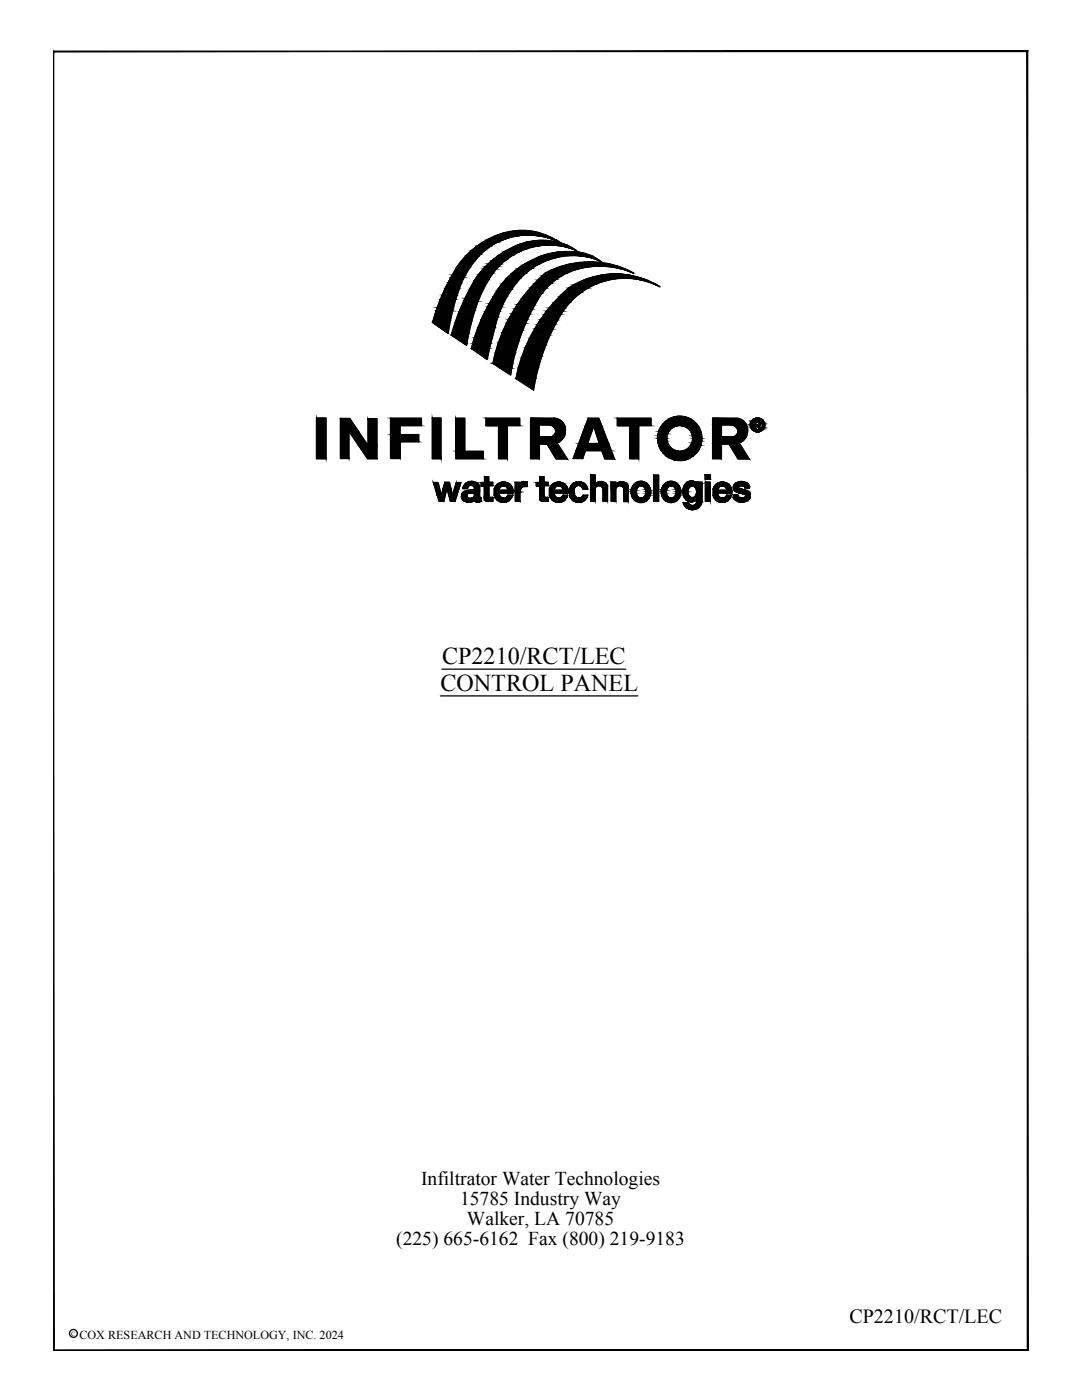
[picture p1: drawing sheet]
<svg xmlns="http://www.w3.org/2000/svg" width="216mm" height="279mm" viewBox="0 0 216 279" stroke-linecap="round" stroke-linejoin="round" font-family="sans-serif">
<defs><g id="words">
<g font-size="4.8">
<text x="87.9" y="137.8">CONTROL PANEL</text>
<text x="88.2" y="132.5">CP2210/RCT/LEC</text>
</g>
<text font-size="4" x="169.5" y="264.1">CP2210/RCT/LEC</text>
<g font-size="3.9">
<text x="84" y="236.5">Infiltrator Water Technologies</text>
<text x="91.8" y="240.5">15785 Industry Way</text>
<text x="93.2" y="244.5">Walker, LA 70785</text>
<text x="79.1" y="248.4">(225) 665-6162 Fax (800) 219-9183</text>
</g>
<text font-size="2.4" x="15.9" y="267.2">COX RESEARCH AND TECHNOLOGY, INC. 2024</text>
<text font-size="1.3" x="14.2" y="266.6">C</text>
</g></defs>
<!-- layer: 0 -->
<g fill="#000" stroke="#000" stroke-width=".2">
<path d="M103.2 46h1.6zM107.3 48h1.9zM110.6 47.9h.3l.8 .5zM111.8 50.3h2.6zM113.5 49.5h.7l.5 .4zM117.4 52.3h1.2zM121.6 54.7h2.5zM125 54h.3l1.1 .5zM125 54l1.4 .5zM130.3 56.6l.7 .2zM92.6 68.6h.6l-.1 .3zM96.8 71.4h.5l-.1 .3z"/>
<path d="M99.8 73.5h2.3l-.2 1.3zM93.9 96.1h.4zM127.7 96.1h.3zM133.8 96.1h.2zM137.5 96.1h1zM137.8 96h.3zM140.8 94.8h1zM147.5 98.4h2.2zM147.9 96.1h.1zM151.3 85.8h.8zM151.3 84.7h.5zM151.4 84.7h.4z"/>
<path d="M93.2 100.1h.9zM95.1 100.2h.5zM137.5 100.1h.9zM137.7 101.7h.9zM143.7 100.3h.5zM143.7 100.3h.7zM147.6 100.2h.7z"/>
<path d="M87.8 59.8l2.7 1.6 .4-1.6zM87.8 59.8l2.7 1.6h-3.3z"/>
<path d="M88.2 58.9l2.7 .9 .3-.9zM88.2 58.9l2.7 .9h-3.1z"/>
<path d="M88.8 57.6l2.4 1.3 .5-1.3zM88.8 57.6l2.4 1.3h-3z"/>
<path d="M89.4 56.5l2.3 1.1 .4-1.1zM89.4 56.5l2.3 1.1h-2.9z"/>
<path d="M89.9 55.4l2.2 1.1 .5-1.1zM89.9 55.4l2.2 1.1h-2.7z"/>
<path d="M90.2 54.9l2.4 .5 .3-.5zM90.2 54.9l2.4 .5h-2.7z"/>
<path d="M91.1 53.4l1.8 1.5 .9-1.5zM91.1 53.4l1.8 1.5h-2.7z"/>
<path d="M91.1 53.3h2.7zM91.1 53.3l2.7 .1z"/>
<path d="M92 52.2l1.8 1.1 .9-1.1zM92 52.2l1.8 1.1h-2.7z"/>
<path d="M92.1 52l2.6 .2 .1-.2zM92.1 52l2.6 .2h-2.7z"/>
<path d="M93 51.1l1.8 .9 .8-.9zM93 51.1l1.8 .9h-2.7z"/>
<path d="M92.8 59.5l2.6 .6 .2-.6zM92.8 59.5l2.6 .6h-2.9z"/>
<path d="M93.3 50.7l2.3 .4 .3-.4zM93.3 50.7l2.3 .4h-2.6z"/>
<path d="M93.6 57.9l2 1.6 .7-1.6zM93.6 57.9l2 1.6h-2.8z"/>
<path d="M93.7 57.8l2.6 .1 .1-.1zM93.7 57.8l2.6 .1h-2.7z"/>
<path d="M94 50.1l1.9 .6 .8-.6zM93.3 50.7l.7-.6 1.9 .6z"/>
<path d="M94.3 49.9l2.4 .2 .2-.2zM94 50.1l.3-.2 2.4 .2z"/>
<path d="M94.6 56.1l1.8 1.7 1-1.7zM94.6 56.1l1.8 1.7h-2.7z"/>
<path d="M94.7 55.8l2.7 .3 .1-.3zM94.7 55.8l2.7 .3h-2.8z"/>
<path d="M95.2 49.1l1.7 .8 1-.8zM94.3 49.9l.9-.8 1.7 .8z"/>
<path d="M95.2 49.1h2.7zM95.2 49.1h2.7z"/>
<path d="M95.4 54.8l2.1 1 .7-1zM95.4 54.8l2.1 1h-2.8z"/>
<path d="M95.7 54.5l2.5 .3 .3-.3zM95.7 54.5l2.5 .3h-2.8z"/>
<path d="M96.4 53.7l2.1 .8 .5-.8zM96.4 53.7l2.1 .8h-2.8z"/>
<path d="M96.3 48.4l1.6 .7 1.3-.7zM95.2 49.1l1.1-.7 1.6 .7z"/>
<path d="M96.4 48.3h2.9zM96.3 48.4h2.9z"/>
<path d="M96.9 53.2l2.1 .5 .6-.5zM96.9 53.2l2.1 .5h-2.6z"/>
<path d="M97.4 52.7l2.2 .5 .4-.5zM97.4 52.7l2.2 .5h-2.7z"/>
<path d="M97.4 47.8l1.9 .5 1.3-.5zM96.4 48.3l1-.5 1.9 .5z"/>
<path d="M98.1 52l1.9 .7 .8-.7zM97.4 52.7l.7-.7 1.9 .7z"/>
<path d="M101.1 55.6h2.7zM101.1 55.6h2.7z"/>
<path d="M97.7 47.6l2.9 .2 .5-.2zM97.4 47.8l.3-.2 2.9 .2z"/>
<path d="M98.4 59.3l2 1.3 .7-1.3zM98.4 59.3l2 1.3h-2.8z"/>
<path d="M98.5 51.8l2.3 .2 .4-.2zM98.1 52l.4-.2 2.3 .2z"/>
<path d="M98.5 59.2l2.6 .1 .1-.1zM98.5 59.2l2.6 .1h-2.7z"/>
<path d="M98.3 47.4l2.8 .2 .9-.2zM97.7 47.6l.6-.2 2.8 .2z"/>
<path d="M99.1 58l2.1 1.2 .8-1.2zM99.1 58l2.1 1.2h-2.7z"/>
<path d="M99.3 57.7l2.7 .3 .1-.3zM99.3 57.7l2.7 .3h-2.9z"/>
<path d="M99.5 51l1.7 .8 1.1-.8zM98.5 51.8l1-.8 1.7 .8z"/>
<path d="M99.5 51h2.8zM99.5 51h2.8z"/>
<path d="M100.1 56.7l2 1 .8-1zM100.1 56.7l2 1h-2.8z"/>
<path d="M100.1 56.6l2.8 .1v-.1zM100.1 56.6l2.8 .1h-2.8z"/>
<path d="M98.9 47.1l3.1 .3 1.4-.3zM98.3 47.4l.6-.3 3.1 .3z"/>
<path d="M100.6 50.3l1.7 .7 1.3-.7zM99.5 51l1.1-.7 1.7 .7z"/>
<path d="M99 47h4.8zM98.9 47.1h4.5z"/>
<path d="M101.1 55.6l1.8 1 .9-1zM101.1 55.6l1.8 1h-2.8z"/>
<path d="M100.9 50.1l2.7 .2 .4-.2zM100.6 50.3l.3-.2 2.7 .2z"/>
<path d="M99.3 47h5.4zM99 47h4.8z"/>
<path d="M103.2 46l2.8 .2zM102.3 46.2l.9-.2 2.8 .2z"/>
<path d="M99.3 46.9h5.5zM99.3 47h5.4z"/>
<path d="M102.1 54.6l1.7 1 1-1zM101.1 55.6l1-1 1.7 1z"/>
<path d="M101.6 49.7l2.4 .4 1-.4zM100.9 50.1l.7-.4 2.4 .4z"/>
<path d="M102.2 54.5h2.8zM102.1 54.6h2.7z"/>
<path d="M103.2 53.7l1.8 .8 .9-.8zM102.2 54.5l1-.8 1.8 .8z"/>
<path d="M102.3 46.2h4.1zM101.8 46.2h4.6z"/>
<path d="M103.4 53.5l2.5 .2 .3-.2zM103.2 53.7l.2-.2 2.5 .2z"/>
<path d="M102.4 49.3l2.6 .4 1.3-.4zM101.6 49.7l.8-.4 2.6 .4z"/>
<path d="M101.8 46.2l5.6 .2-1-.2zM100.9 46.4l.9-.2 5.6 .2z"/>
<path d="M102.4 49.3h4zM102.4 49.3h3.9z"/>
<path d="M104.3 52.9l1.9 .6 .9-.6zM103.4 53.5l.9-.6 1.9 .6z"/>
<path d="M100.9 46.4l6.9 .2-.4-.2zM100.4 46.6l.5-.2 6.9 .2z"/>
<path d="M104.1 59.6l2.6 1.2 .7-1.2zM104.1 59.6l2.6 1.2h-3.5z"/>
<path d="M104.7 52.7l2.4 .2 .5-.2zM104.3 52.9l.4-.2 2.4 .2z"/>
<path d="M103 49.1l3.4 .2 1.4-.2zM102.4 49.3l.6-.2 3.4 .2z"/>
<path d="M104.5 59.1l2.9 .5 .4-.5zM104.5 59.1l2.9 .5h-3.3z"/>
<path d="M100.4 46.6l8.2 .2-.8-.2zM99.6 46.8l.8-.2 8.2 .2z"/>
<path d="M104.9 58.5l2.9 .6 .4-.6zM104.9 58.5l2.9 .6h-3.3z"/>
<path d="M105.4 52.3l2.2 .4 .7-.4zM104.7 52.7l.7-.4 2.2 .4z"/>
<path d="M99.6 46.8l9.3 .1-.3-.1zM99.3 46.9l.3-.1 9.3 .1z"/>
<path d="M103.2 49h5.5zM103 49.1h4.8z"/>
<path d="M104.8 46.9l4.1 .1zM104.8 46.9l4.1 .1z"/>
<path d="M106.3 47l3 .1-.4-.1zM106.3 47l3 .1z"/>
<path d="M105.8 57.5l2.4 1 .8-1zM105.8 57.5l2.4 1h-3.3z"/>
<path d="M105.8 57.5h3.3zM105.8 57.5h3.2z"/>
<path d="M107.3 48l2.5 .1zM106.4 48.1h3.4z"/>
<path d="M103.3 48.9h5.9zM103.2 49h5.5z"/>
<path d="M106 52l2.3 .3 .9-.3zM105.4 52.3l.6-.3 2.3 .3z"/>
<path d="M107.8 47.1l2 .2-.5-.2zM107.8 47.1l2 .2h-1.2z"/>
<path d="M106.4 51.8l2.8 .2 .4-.2zM106 52l.4-.2 2.8 .2z"/>
<path d="M108.6 47.3l1.5 .1-.3-.1zM108.6 47.3l1.5 .1z"/>
<path d="M106.4 48.1l4.2 .1-.8-.1zM105.8 48.2l.6-.1 4.2 .1z"/>
<path d="M106.7 56.6l2.4 .9 .9-.9zM106.7 56.6l2.4 .9h-3.3z"/>
<path d="M109.2 47.4l1.7 .5-.8-.5zM109.2 47.4l1.7 .5h-.5z"/>
<path d="M105.8 48.2l5.4 .1-.6-.1zM105 48.3l.8-.1 5.4 .1z"/>
<path d="M110.6 47.9l1.1 .5zM111.6 48.4l.3 .1z"/>
<path d="M107.3 55.9l2.7 .7 .8-.7zM107.3 55.9l2.7 .7h-3.3z"/>
<path d="M110.4 47.9h.5zM110.4 47.9h.5z"/>
<path d="M107.2 51.4l2.4 .4 1.4-.4zM106.4 51.8l.8-.4 2.4 .4z"/>
<path d="M107.5 55.7l3.3 .2 .2-.2zM107.5 55.7l3.3 .2h-3.5z"/>
<path d="M105 48.3l6.3 .1zM104.9 48.4h6.4z"/>
<path d="M107.3 51.3h4zM107.2 51.4h3.8z"/>
<path d="M104.9 48.4l7 .1-.6-.1zM104.5 48.5l.4-.1 7 .1z"/>
<path d="M104.5 48.5l8.1 .3-.7-.3zM103.7 48.8l.8-.3 8.1 .3z"/>
<path d="M112.1 53.2h6.8zM112.1 53.2h6.8z"/>
<path d="M108.3 55l2.7 .7 1.2-.7zM107.5 55.7l.8-.7 2.7 .7z"/>
<path d="M107.9 51.1l3.4 .2 1-.2zM107.3 51.3l.6-.2 3.4 .2z"/>
<path d="M103.7 48.8l9.3 .1-.4-.1zM103.4 48.9l.3-.1 9.3 .1z"/>
<path d="M103.4 48.9h9.7zM103.3 48.9h9.8z"/>
<path d="M109.2 48.9l3.9 .1zM109.2 48.9l3.9 .1z"/>
<path d="M110.6 49l2.9 .1-.4-.1zM110.6 49l2.9 .1z"/>
<path d="M108.9 54.5l3.3 .5 1-.5zM108.3 55l.6-.5 3.3 .5z"/>
<path d="M109 54.4h4.4zM108.9 54.5h4.3z"/>
<path d="M113.5 49.5l1.2 .4zM114.6 49.9l.3 .1z"/>
<path d="M112.1 49.1l1.8 .2-.4-.2zM112.1 49.1l1.8 .2h-1z"/>
<path d="M108.3 51h5.4zM108.3 51h5.4z"/>
<path d="M108.3 51l4 .1 1.4-.1zM107.9 51.1l.4-.1 4 .1z"/>
<path d="M112.9 49.3l1.3 .2-.3-.2zM112.9 49.3l1.3 .2z"/>
<path d="M111.8 50.3h2.7zM111.8 50.3h2.7z"/>
<path d="M111.8 50.3h2.8zM111.6 50.3h3z"/>
<path d="M110 53.9l3.4 .5 1.2-.5zM109 54.4l1-.5 3.4 .5z"/>
<path d="M111.6 50.3l4.1 .1zM111 50.4h4.7z"/>
<path d="M111.5 59.3l2.2 1.1 1.1-1.1zM111.5 59.3l2.2 1.1h-3.2z"/>
<path d="M110.3 53.8l4.3 .1 .5-.1zM110 53.9l.3-.1 4.3 .1z"/>
<path d="M111.9 58.9l2.9 .4 .5-.4zM111.9 58.9l2.9 .4h-3.3z"/>
<path d="M111 50.4l5.3 .1-.6-.1zM110.1 50.5l.9-.1 5.3 .1z"/>
<path d="M110.9 53.6l4.2 .2 .8-.2zM110.3 53.8l.6-.2 4.2 .2z"/>
<path d="M112.5 58.4l2.8 .5 .7-.5zM111.9 58.9l.6-.5 2.8 .5z"/>
<path d="M110.1 50.5l6.8 .1-.6-.1zM109.6 50.6l.5-.1 6.8 .1z"/>
<path d="M109.6 50.6l7.9 .3-.6-.3zM108.7 50.9l.9-.3 7.9 .3z"/>
<path d="M113.4 57.5l2.6 .9 1.2-.9zM112.5 58.4l.9-.9 2.6 .9z"/>
<path d="M113.4 57.5h3.9zM113.4 57.5h3.8z"/>
<path d="M111.7 53.3l4.2 .3 1.5-.3zM110.9 53.6l.8-.3 4.2 .3z"/>
<path d="M108.7 50.9l9.2 .1-.4-.1zM108.3 51l.4-.1 9.2 .1z"/>
<path d="M113.7 51h4.2zM113.7 51h4.2z"/>
<path d="M115.1 51h2.9zM115.1 51h2.9z"/>
<path d="M115.5 51l2.7 .2-.2-.2zM115.5 51l2.7 .2z"/>
<path d="M116.5 51.2l2.2 .2-.5-.2zM116.5 51.2l2.2 .2z"/>
<path d="M111.8 53.2h6.4zM111.7 53.3h5.7z"/>
<path d="M117.4 52.3l1.4 .1zM116.6 52.4h2.2z"/>
<path d="M114.5 56.8l2.8 .7 1.3-.7zM113.4 57.5l1.1-.7 2.8 .7z"/>
<path d="M117.9 51.4l1.2 .2-.4-.2zM117.9 51.4l1.2 .2h-.6z"/>
<path d="M116.6 52.4h3.4zM115.7 52.4h4.3z"/>
<path d="M112.1 53.2h6.8zM111.8 53.2h6.4z"/>
<path d="M114.8 56.7l3.8 .1 .4-.1zM114.5 56.8l.3-.1 3.8 .1z"/>
<path d="M118.5 51.6l.8 .2-.2-.2zM118.5 51.6l.8 .2z"/>
<path d="M119 51.8l1 .6-.7-.6zM119 51.8l1 .6z"/>
<path d="M115.6 56.3l3.4 .4 1-.4zM114.8 56.7l.8-.4 3.4 .4z"/>
<path d="M115.7 52.4l4.7 .1zM115 52.5h5.4z"/>
<path d="M115 52.5l6.7 .2-1.3-.2zM113.8 52.7l1.2-.2 6.7 .2z"/>
<path d="M116.3 56l3.7 .3 1.1-.3zM115.6 56.3l.7-.3 3.7 .3z"/>
<path d="M116.6 55.9l4.5 .1 .3-.1zM116.3 56l.3-.1 4.5 .1z"/>
<path d="M113.8 52.7l8.1 .1zM113.4 52.8h8.5z"/>
<path d="M113.4 52.8l9.9 .4-1.4-.4zM112.1 53.2l1.3-.4 9.9 .4z"/>
<path d="M117.3 55.6l4.1 .3 1.5-.3zM116.6 55.9l.7-.3 4.1 .3z"/>
<path d="M118.9 53.2h4.4zM118.9 53.2h4.4z"/>
<path d="M120.4 53.2h2.9zM120.4 53.2h2.9z"/>
<path d="M120.5 53.2l3.1 .1-.3-.1zM120.5 53.2l3.1 .1z"/>
<path d="M122 53.3l2.4 .3-.8-.3zM122 53.3l2.4 .3h-.9z"/>
<path d="M117.5 55.6h6.3zM117.3 55.6h5.6z"/>
<path d="M121.6 54.7l2.8 .1zM120.9 54.8h3.5z"/>
<path d="M123.5 53.6l1.4 .1-.5-.1zM123.5 53.6l1.4 .1z"/>
<path d="M117.6 55.5h6.8zM117.5 55.6h6.3z"/>
<path d="M120.9 54.8l4.8 .1-1.3-.1zM119.9 54.9l1-.1 4.8 .1z"/>
<path d="M124.2 53.7l1.1 .3-.4-.3zM124.2 53.7l1.1 .3z"/>
<path d="M119.9 54.9l6.2 .1zM119.3 55h6.8z"/>
<path d="M119.3 55l8 .3-1.2-.3zM118.3 55.3l1-.3 8 .3z"/>
<path d="M118.3 55.3l9.4 .1-.4-.1zM117.8 55.4l.5-.1 9.4 .1z"/>
<path d="M117.8 55.4l10.1 .1zM117.6 55.5h10.3z"/>
<path d="M124.4 55.5l3.6 .1zM124.4 55.5l3.6 .1z"/>
<path d="M125.8 55.6h2.2zM125.8 55.6h2.2z"/>
<path d="M125.9 55.6l2.7 .1-.6-.1zM125.9 55.6l2.7 .1z"/>
<path d="M127.4 55.7l1.4 .1zM127.4 55.7l1.4 .1z"/>
<path d="M127.6 55.8l1.9 .3-.7-.3zM127.6 55.8l1.9 .3z"/>
<path d="M128.9 56.1l1.4 .4-.8-.4zM128.9 56.1l1.4 .4z"/>
<path d="M129.9 56.5l.6 .1zM129.9 56.5l.6 .1z"/>
<path d="M130.3 56.6l.7 .2zM130.8 56.8l.9 .4z"/>
<path d="M86.3 64.3l3.1 2.2 .4-2.2zM86.3 64.3l3.1 2.2z"/>
<path d="M86.4 64l3.4 .3 .1-.3zM86.4 64l3.4 .3h-3.5z"/>
<path d="M87 62l2.9 2 .4-2zM87 62l2.9 2h-3.5z"/>
<path d="M87.2 61.4l3.1 .6 .2-.6zM87.2 61.4l3.1 .6h-3.3z"/>
<path d="M90 66.9l3.2 1.7 .3-1.7zM90 66.9l3.2 1.7h-.6z"/>
<path d="M90.2 66.5l3.3 .4v-.4zM90.2 66.5l3.3 .4h-3.5z"/>
<path d="M90.7 64.5l2.8 2 .5-2zM90.7 64.5l2.8 2h-3.3z"/>
<path d="M90.9 64.2l3.1 .3 .1-.3zM90.9 64.2l3.1 .3h-3.3z"/>
<path d="M91.6 62.3l2.5 1.9 .5-1.9zM91.6 62.3l2.5 1.9h-3.2z"/>
<path d="M91.8 61.8l2.8 .5 .2-.5zM91.8 61.8l2.8 .5h-3z"/>
<path d="M92.5 60.1l2.3 1.7 .6-1.7zM92.5 60.1l2.3 1.7h-3z"/>
<path d="M94.1 69.5l3.2 1.9 .4-1.9zM94.1 69.5l3.2 1.9h-.5z"/>
<path d="M94.3 68.6l3.4 .9 .2-.9zM94.3 68.6l3.4 .9h-3.6z"/>
<path d="M94.6 67.4l3.3 1.2 .3-1.2zM94.6 67.4l3.3 1.2h-3.6z"/>
<path d="M95.4 65.4l2.8 2 .5-2zM95.4 65.4l2.8 2h-3.6z"/>
<path d="M95.4 65.3l3.3 .1 .1-.1zM95.4 65.3l3.3 .1h-3.3z"/>
<path d="M96 63.8l2.8 1.5 .4-1.5zM96 63.8l2.8 1.5h-3.4z"/>
<path d="M96.3 63.2l2.9 .6 .2-.6zM96.3 63.2l2.9 .6h-3.2z"/>
<path d="M96.8 62.2l2.6 1 .3-1zM96.8 62.2l2.6 1h-3.1z"/>
<path d="M97.3 61.2l2.4 1 .4-1zM97.3 61.2l2.4 1h-2.9z"/>
<path d="M97.6 60.6l2.5 .6 .3-.6zM97.6 60.6l2.5 .6h-2.8z"/>
<path d="M98.4 72.5l3.7 1 .2-1zM98.4 72.5l3.7 1h-2.3z"/>
<path d="M98.8 70.5l3.5 2 .5-2zM98.8 70.5l3.5 2h-3.9zM98.4 72.5h3.9zM98.4 72.5h3.9z"/>
<path d="M98.9 70.3l3.9 .2v-.2zM98.9 70.3l3.9 .2h-4z"/>
<path d="M102.9 75.6h4zM102.9 75.6h4z"/>
<path d="M99.4 68.4l3.4 1.9 .6-1.9zM99.4 68.4l3.4 1.9h-3.9z"/>
<path d="M99.6 68.1l3.8 .3 .1-.3zM99.6 68.1l3.8 .3h-4z"/>
<path d="M100.2 66.4l3.3 1.7 .6-1.7zM100.2 66.4l3.3 1.7h-3.9z"/>
<path d="M100.4 65.9l3.7 .5 .2-.5zM100.4 65.9l3.7 .5h-3.9z"/>
<path d="M101.1 64.5l3.2 1.4 .6-1.4zM101.1 64.5l3.2 1.4h-3.9z"/>
<path d="M101.5 63.7l3.4 .8 .3-.8zM101.5 63.7l3.4 .8h-3.8z"/>
<path d="M102.1 62.6l3.1 1.1 .6-1.1zM102.1 62.6l3.1 1.1h-3.7z"/>
<path d="M102.7 61.7l3.1 .9 .4-.9zM102.7 61.7l3.1 .9h-3.7z"/>
<path d="M103.2 60.8l3 .9 .5-.9zM103.2 60.8l3 .9h-3.5z"/>
<path d="M103.4 73.5l3.5 2.1 .5-2.1zM103.4 73.5l3.5 2.1h-4zM102.9 75.6l3.6 2.2 .4-2.2z"/>
<path d="M103.4 73.3l4 .2v-.2zM103.4 73.3l4 .2h-4z"/>
<path d="M104 71.4l3.4 1.9 .6-1.9zM104 71.4l3.4 1.9h-4z"/>
<path d="M104.2 71.1l3.8 .3 .1-.3zM104.2 71.1l3.8 .3h-4z"/>
<path d="M104.8 69.5l3.3 1.6 .6-1.6zM104.8 69.5l3.3 1.6h-3.9z"/>
<path d="M105 68.9l3.7 .6 .2-.6zM105 68.9l3.7 .6h-3.9z"/>
<path d="M105.6 67.5l3.3 1.4 .6-1.4zM105.6 67.5l3.3 1.4h-3.9z"/>
<path d="M106 66.8l3.5 .7 .3-.7zM106 66.8l3.5 .7h-3.9z"/>
<path d="M106.7 65.6l3.1 1.2 .5-1.2zM106.7 65.6l3.1 1.2h-3.8z"/>
<path d="M107.2 64.8l3.1 .8 .5-.8zM107.2 64.8l3.1 .8h-3.6z"/>
<path d="M107.8 63.8l3 1 .5-1zM107.8 63.8l3 1h-3.6z"/>
<path d="M108.6 62.8l2.7 1 .6-1zM108.6 62.8l2.7 1h-3.5z"/>
<path d="M109 62.1l2.9 .7 .5-.7zM109 62.1l2.9 .7h-3.3z"/>
<path d="M109.5 61.5l2.9 .6 .4-.6zM109.5 61.5l2.9 .6h-3.4z"/>
<path d="M110.4 60.4l2.4 1.1 .8-1.1zM110.4 60.4l2.4 1.1h-3.3z"/>
<path d="M110.5 60.4h3.2zM110.5 60.4h3.1h-3.2z"/>
<path d="M63.1 83.4l2 8.2v-8.2zM63.1 83.4l2 8.2h-2z"/>
<path d="M67.9 86l1.7 5.5v-5.5zM67.9 86l1.7 5.5h-1.7z"/>
<path d="M67.9 83.5l3.6 2.5-1.7-2.5zM67.9 83.5l3.6 2.5h-3.6z"/>
<path d="M69.6 86l3.8 2.8-1.9-2.8zM69.6 86l3.8 2.8h-1.9z"/>
<path d="M71.5 88.8l1.9 .1zM71.5 88.8l1.9 .1z"/>
<path d="M73.4 83.6l1.8 5.2v-5.2zM73.4 83.6l1.8 5.2h-1.8z"/>
<path d="M73.4 88.8l1.8 .1zM73.4 88.8l1.8 .1z"/>
<path d="M71.6 88.9l3.6 2.7v-2.7zM71.6 88.9l3.6 2.7h-1.9z"/>
<path d="M77.9 84.9l1.9 1.8v-1.8zM77.9 84.9l1.9 1.8h-1.9z"/>
<path d="M77.9 88.2l2 3.3v-3.3zM77.9 88.2l2 3.3h-2z"/>
<path d="M77.9 86.7l5.7 1.5v-1.5zM77.9 86.7l5.7 1.5h-5.7z"/>
<path d="M77.9 83.5l6.2 1.4v-1.4zM77.9 83.5l6.2 1.4h-6.2z"/>
<path d="M87.2 98.8h.9zM87.2 98.8h.9z"/>
<path d="M86.5 96.3l1.6 2.5-.7-2.5zM86.5 96.3l1.6 2.5h-.9z"/>
<path d="M86.3 83.4l1.7 8.2v-8.2zM86.3 83.4l1.7 8.2h-1.7z"/>
<path d="M88.1 98.8h.7zM88.1 98.8h.7z"/>
<path d="M87.2 98.8l1.3 1.3 .3-1.3zM87.2 98.8l1.3 1.3h-.9z"/>
<path d="M88.4 97.5l.4 1.3 .4-1.3zM88.4 97.5l.4 1.3h-.7z"/>
<path d="M88.8 96.3l1.2 1.2-.3-1.2zM88.8 96.3l1.2 1.2h-1.6z"/>
<path d="M89.2 97.5l1.1 1.3-.3-1.3zM89.2 97.5l1.1 1.3h-.7z"/>
<path d="M89.6 98.8l1.2 1.3 .4-1.3zM89.6 98.8l1.2 1.3h-.9z"/>
<path d="M91 96.3l.2 2.5 .8-2.5zM91 96.3l.2 2.5h-.9z"/>
<path d="M92.4 99.9h3.6zM92.4 99.9h3.6z"/>
<path d="M90.9 83.5l1.8 6.6v-6.6zM90.9 83.5l1.8 6.6h-1.8z"/>
<path d="M92.1 98.8l1.1 .1zM92.1 98.8l1.1 .1zM92.1 98.9h1.1zM92.1 98.9h1.1z"/>
<path d="M92.1 98.9l1.1 .1v-.1zM92.1 98.9l1.1 .1h-1.1z"/>
<path d="M92.1 99l1.1 .1zM92.1 99l1.1 .1zM92.1 99.1h1.1zM92.1 99.1h1.1z"/>
<path d="M92.1 99.1l1.1 .1zM92.1 99.1l1.1 .1z"/>
<path d="M92.1 98.7h1.1zM92.1 98.7h1.1z"/>
<path d="M92.1 98.7h1.1zM92.1 98.7l1.1 .1z"/>
<path d="M92.1 99.2l1.1 .1zM92.1 99.2l1.1 .1z"/>
<path d="M92.2 98.6h1zM92.2 98.6l1 .1z"/>
<path d="M92.1 99.3h1.2zM92.1 99.3h1.2z"/>
<path d="M92.4 97.4l.9 .1v-.1zM92.4 97.4l.9 .1h-1z"/>
<path d="M92.1 99.3h1.2zM92.1 99.3h1.2z"/>
<path d="M92.4 97.2l.9 .2v-.2zM92.4 97.2l.9 .2h-.9z"/>
<path d="M92.2 98.5h1.1zM92.2 98.5l1 .1z"/>
<path d="M92.1 99.3l1.3 .1zM92.1 99.3l1.3 .1z"/>
<path d="M92.4 97.2h1zM92.4 97.2h.9z"/>
<path d="M92.3 98.5h1.1zM92.2 98.5h1.2z"/>
<path d="M92.2 98.5h1.2zM92.2 98.5h1.1z"/>
<path d="M92.5 97.1h.9zM92.5 97.1l.9 .1z"/>
<path d="M92.1 99.4l1.5 .1zM92.1 99.4l1.5 .1z"/>
<path d="M92.5 97h1zM92.5 97l.9 .1z"/>
<path d="M92.3 98.4h1.2zM92.3 98.4h1.3z"/>
<path d="M92.3 98.4h1.2zM92.3 98.4l1.1 .1z"/>
<path d="M92.6 96.9h1zM92.6 96.9l.9 .1z"/>
<path d="M92.3 98.4h1.4zM92.3 98.4h1.3z"/>
<path d="M92.6 96.9h1.1zM92.6 96.9h1z"/>
<path d="M92.6 96.9h1.2zM92.6 96.9h1.1z"/>
<path d="M92.1 99.5h1.7zM92.1 99.5h1.7z"/>
<path d="M92.6 96.8h1.3zM92.6 96.8h1.4z"/>
<path d="M92.6 96.8h1.3zM92.6 96.8l1.2 .1z"/>
<path d="M93.9 96.1h.6zM93.7 96.1h.8z"/>
<path d="M93.7 96.1l1 .1zM93.5 96.2h1.2z"/>
<path d="M92.4 98.3h2.2zM92.4 98.3l2.1 .1z"/>
<path d="M92.6 100h2zM92.6 100h1.9z"/>
<path d="M92.4 98.3h2.2zM92.4 98.3h2.2z"/>
<path d="M93.5 96.2l1.3 .1zM93.3 96.3h1.5z"/>
<path d="M92.4 99.9h2.4zM92.4 99.9l2.2 .1z"/>
<path d="M93.3 96.3h1.7zM93.2 96.3h1.8z"/>
<path d="M92.4 99.9h2.4zM92.4 99.9h2.4z"/>
<path d="M93.2 96.3l2 .1-.2-.1zM93 96.4l.2-.1 2 .1z"/>
<path d="M93 96.4l2.2 .1zM92.9 96.5h2.3z"/>
<path d="M92.9 96.5l2.5 .1-.2-.1zM92.8 96.6l.1-.1 2.5 .1z"/>
<path d="M92.8 96.6l2.7 .1zM92.8 96.6l2.7 .1z"/>
<path d="M92.7 96.7l2.9 .1-.1-.1zM92.7 96.7l2.9 .1h-3z"/>
<path d="M94 96.8h1.6zM94 96.8h1.6z"/>
<path d="M94.1 96.8h1.5zM94.1 96.8h1.5z"/>
<path d="M94.2 96.8l1.4 .1zM94.2 96.8l1.4 .1z"/>
<path d="M94.3 96.9l1.4 .1zM94.3 96.9l1.4 .1z"/>
<path d="M94.4 97h1.3zM94.4 97h1.3z"/>
<path d="M94.4 97l1.3 .1zM94.4 97l1.3 .1z"/>
<path d="M94.5 97.1l1.2 .1v-.1zM94.5 97.1l1.2 .1h-1.1z"/>
<path d="M94.6 97.2l1.1 .1v-.1zM94.6 97.2l1.1 .1h-1.1z"/>
<path d="M94.6 97.3l1.1 .1v-.1zM94.6 97.3l1.1 .1h-1z"/>
<path d="M94.7 97.4l1 .2v-.2zM94.7 97.4l1 .2h-1z"/>
<path d="M94.7 97.6l1 .1v-.1zM94.3 97.7l.4-.1 1 .1z"/>
<path d="M94.3 97.7l1.4 .2v-.2zM93.8 97.9l.5-.2 1.4 .2z"/>
<path d="M93.8 97.9h1.9zM93.4 97.9h2.3z"/>
<path d="M93.4 97.9h2.3zM93.2 97.9h2.5z"/>
<path d="M93.2 97.9h2.5zM93 97.9h2.7z"/>
<path d="M93 97.9l2.7 .1zM92.9 98h2.8z"/>
<path d="M92.9 98l2.8 .1v-.1zM92.7 98.1l.2-.1 2.8 .1z"/>
<path d="M92.7 98.1l3 .1zM92.5 98.2h3.2z"/>
<path d="M92.5 98.2l3.2 .1zM92.5 98.2l3.2 .1h-3.3z"/>
<path d="M94.6 98.3l1.1 .7v-.7zM94.6 98.3l1.1 .7h-1.1z"/>
<path d="M94.6 99l1.1 .2v-.2zM94.6 99l1.1 .2h-1.2z"/>
<path d="M94.5 99.2l1.2 .1v-.1zM94.3 99.3l.2-.1 1.2 .1z"/>
<path d="M94.3 99.3l1.4 .1zM94.2 99.4h1.5z"/>
<path d="M94.2 99.4h1.8zM94.2 99.4h1.8z"/>
<path d="M94.2 99.4h1.8zM94 99.4h2z"/>
<path d="M94 99.4l2 .1zM94 99.4l2 .1z"/>
<path d="M94 99.5h2zM93.8 99.5h2.2z"/>
<path d="M92.1 99.5h3.9zM92.1 99.5h3.9z"/>
<path d="M92.1 99.5l3.9 .2v-.2zM92.1 99.5l3.9 .2h-3.7z"/>
<path d="M92.3 99.7l3.7 .2v-.2zM92.3 99.7l3.7 .2h-3.6z"/>
<path d="M94.8 99.9h1.2zM94.8 99.9h1.2z"/>
<path d="M94.8 99.9h1.2zM94.8 99.9h1.2z"/>
<path d="M94.8 99.9l1.1 .2 .1-.2zM94.8 99.9l1.1 .2h-1.1z"/>
<path d="M90.9 90.1l5.5 1.5v-1.5zM90.9 90.1l5.5 1.5h-5.5z"/>
<path d="M97 84.9h4.2zM97 84.9h4.2z"/>
<path d="M96.7 95.2l.8 1.1v-1.1zM96.7 95.2l.8 1.1h-.8z"/>
<path d="M96 96.9l1.6 .1zM96 96.9l1.6 .1z"/>
<path d="M96.6 97l1 2v-2zM96.6 97l1 2h-1z"/>
<path d="M96.6 99h1zM96.6 99h1z"/>
<path d="M96.6 99l1 .1zM96.6 99l1 .1z"/>
<path d="M96.6 99.1l1 .1zM96.6 99.1l1 .1z"/>
<path d="M96.6 99.2l1.1 .1zM96.6 99.2l1.1 .1z"/>
<path d="M96.6 99.3h1.1zM96.6 99.3h1.1z"/>
<path d="M96.6 99.3h1.2zM96.6 99.3h1.2z"/>
<path d="M96.6 99.3h1.3zM96.6 99.3h1.3z"/>
<path d="M96.6 99.3h1.3zM96.6 99.3h1.3z"/>
<path d="M98 99.3h.3zM98 99.3h.3z"/>
<path d="M96.6 99.3h1.4zM96.6 99.3h1.4z"/>
<path d="M96.7 96.3h1.6zM96.7 96.3h1.6z"/>
<path d="M96 96.3l2.3 .6v-.6zM96 96.3l2.3 .6h-2.3z"/>
<path d="M98.2 99.3h.1zM98.2 99.3h.1z"/>
<path d="M98.2 99.3h.1zM98.1 99.3h.2z"/>
<path d="M98.1 99.3h.2zM98 99.3h.3z"/>
<path d="M96.6 99.3l1.7 .3v-.3zM96.6 99.3l1.7 .3h-1.7z"/>
<path d="M96.6 99.6l1.7 .1v-.1zM96.6 99.6l1.7 .1h-1.6z"/>
<path d="M96.7 99.7l1.6 .1zM96.7 99.7l1.6 .1z"/>
<path d="M96.8 99.8l1.5 .1v-.1zM96.8 99.8l1.5 .1h-1.5z"/>
<path d="M96.8 99.9h1.5zM96.8 99.9h1.5z"/>
<path d="M96.9 99.9l1.4 .1zM96.9 99.9l1.4 .1z"/>
<path d="M98.8 97.2h1.1zM98.8 97.2h1.1z"/>
<path d="M99 97h1.4zM99 97h1.4z"/>
<path d="M98.6 98.4l1 .2v-.2zM98.6 98.4l1 .2h-1z"/>
<path d="M98.6 98.6l1 .1v-.1zM98.6 98.6l1 .1h-1z"/>
<path d="M98.6 97.6l1 .2v-.2zM98.6 97.6l1 .2h-1z"/>
<path d="M98.6 98.7l1 .2v-.2zM98.6 98.7l1 .2h-1z"/>
<path d="M98.7 97.5l.9 .1zM98.7 97.5l.9 .1z"/>
<path d="M98.6 97.6h1zM98.6 97.6h1z"/>
<path d="M98.6 98.9h1.1zM98.6 98.9h1.1z"/>
<path d="M98.7 98.9l1.1 .1-.1-.1zM98.7 98.9l1.1 .1h-1.1z"/>
<path d="M98.7 97.4l.9 .1 .1-.1zM98.7 97.4l.9 .1h-.9z"/>
<path d="M98.7 99l1.2 .2-.1-.2zM98.7 99l1.2 .2h-1.2z"/>
<path d="M98.8 97.2l.9 .2 .2-.2zM98.8 97.2l.9 .2h-1z"/>
<path d="M98.7 99.2h1.2zM98.7 99.2h1.2z"/>
<path d="M98.7 99.2l1.3 .1zM98.7 99.2l1.3 .1z"/>
<path d="M98.9 97.1l1 .1 .1-.1zM98.9 97.1l1 .1h-1.1z"/>
<path d="M98.8 99.3l1.4 .1zM98.8 99.3l1.4 .1z"/>
<path d="M98.9 97h1.2zM98.9 97l1.1 .1z"/>
<path d="M98.8 99.4h1.6zM98.8 99.4h1.6z"/>
<path d="M99 97h1.3zM99 97h1.4z"/>
<path d="M99 97h1.3zM99 97h1.1z"/>
<path d="M98.9 99.4h1.6zM98.9 99.4h1.6z"/>
<path d="M100.5 96.2l.2 .1zM100.2 96.3h.5z"/>
<path d="M100.2 96.3h.7zM100.1 96.3h.8z"/>
<path d="M100.1 96.3h1zM99.9 96.3h1.2z"/>
<path d="M99.9 96.3l1.3 .1zM99.7 96.4h1.5z"/>
<path d="M99.5 84.9l1.7 6.7v-6.7zM99.5 84.9l1.7 6.7h-1.7z"/>
<path d="M99.7 96.4l1.7 .1zM99.5 96.5h1.9z"/>
<path d="M99.5 96.5h2zM99.5 96.5h2h-2.1z"/>
<path d="M99.4 100h2.1zM99.4 100h2z"/>
<path d="M99.4 96.5l2.3 .2-.2-.2zM99.2 96.7l.2-.2 2.3 .2z"/>
<path d="M99.2 96.7l2.6 .1zM99.2 96.7l2.6 .1h-2.7z"/>
<path d="M99.2 99.8l2.3 .2 .2-.2zM99.2 99.8l2.3 .2h-2.1z"/>
<path d="M99.1 99.8h2.7zM99.1 99.8h2.6z"/>
<path d="M99.1 96.8l2.9 .1-.2-.1zM99.1 96.8l2.9 .1h-3z"/>
<path d="M99 96.9l3 .1zM99 96.9l3 .1z"/>
<path d="M100.4 97h1.6zM100.4 97h1.6z"/>
<path d="M100.5 97h1.5zM100.5 97h1.5z"/>
<path d="M98.9 99.5h3.1zM98.9 99.5h3.1z"/>
<path d="M98.9 99.5l2.9 .3 .2-.3zM98.9 99.5l2.9 .3h-2.7z"/>
<path d="M100.6 97h1.5zM100.6 97h1.5z"/>
<path d="M100.6 99.4h1.4zM100.6 99.4h1.4z"/>
<path d="M98.9 99.4h3.1zM98.9 99.4l3.1 .1z"/>
<path d="M100.8 97l1.3 .1zM100.8 97l1.3 .1z"/>
<path d="M100.8 97.1h1.3zM100.8 97.1h1.3z"/>
<path d="M100.9 99.3l1.2 .1zM100.7 99.4h1.4z"/>
<path d="M100.7 99.4h1.4zM100.6 99.4h1.4z"/>
<path d="M101 97.1l1.1 .1v-.1zM101 97.1l1.1 .1h-1z"/>
<path d="M101.1 97.2l1.1 .2-.1-.2zM101.1 97.2l1.1 .2h-1z"/>
<path d="M101.1 99.2l1 .1zM101.1 99.2l1 .1h-1.1z"/>
<path d="M101 99.3h1.1zM100.9 99.3h1.2z"/>
<path d="M101.2 99.1h1zM101.1 99.2h1z"/>
<path d="M101.2 97.4h1zM101.2 97.4h1z"/>
<path d="M101.2 97.4l1.1 .1-.1-.1zM101.2 97.4l1.1 .1h-1.1z"/>
<path d="M101.2 99l1 .1v-.1zM101.2 99l1 .1h-1z"/>
<path d="M101.2 97.5l1.1 .1v-.1zM101.2 97.5l1.1 .1h-1z"/>
<path d="M101.3 98.8l.9 .2 .1-.2zM101.3 98.8l.9 .2h-1z"/>
<path d="M101.3 97.6l1 .1zM101.3 97.6l1 .1z"/>
<path d="M101.3 97.7l1 .1v-.1zM101.3 97.7l1 .1h-1z"/>
<path d="M98.6 97.8l3.8 .3-.1-.3zM98.6 97.8l3.8 .3h-3.8z"/>
<path d="M98.6 98.1l3.8 .3v-.3zM98.6 98.1l3.8 .3h-3.8z"/>
<path d="M97 83.5l6.7 1.4v-1.4zM97 83.5l6.7 1.4h-6.7z"/>
<path d="M102.8 96.3l.9 .3v-.3zM102.8 96.3l.9 .3h-.9z"/>
<path d="M102.8 98.1l.9 .2v-.2zM102.8 98.1l.9 .2h-.9z"/>
<path d="M102.8 98.3l.9 1.8v-1.8zM102.8 98.3l.9 1.8h-.9z"/>
<path d="M102.8 97.9l.9 .2 .1-.2zM102.8 97.9l.9 .2h-.9z"/>
<path d="M102.8 97.7l1 .2 .1-.2zM102.8 97.7l1 .2h-1z"/>
<path d="M102.8 97.5l1.1 .2 .1-.2zM102.8 97.5l1.1 .2h-1.1z"/>
<path d="M102.8 97.3l1.2 .2 .1-.2zM102.8 97.3l1.2 .2h-1.2z"/>
<path d="M102.8 97.2l1.3 .1 .2-.1zM102.8 97.2l1.3 .1h-1.3z"/>
<path d="M102.8 97.1h1.7zM102.8 97.1l1.5 .1z"/>
<path d="M104.5 96.1h.7zM104.3 96.1h.9z"/>
<path d="M104.3 96.1l.9 .1zM104.1 96.2h1.1z"/>
<path d="M104.1 96.2l1.1 .1zM104 96.3h1.2z"/>
<path d="M104 96.3l1.2 .1v-.1zM104 96.3l1.2 .1h-1.3z"/>
<path d="M103.9 96.4l1.3 .1v-.1zM103.9 96.4l1.3 .1h-1.4z"/>
<path d="M103.8 96.5l1.4 .1v-.1zM103.8 96.5l1.4 .1h-1.5z"/>
<path d="M102.8 96.6l2.4 .5v-.5zM102.8 96.6l2.4 .5h-2.4z"/>
<path d="M105.9 87.2h1.7zM105.9 87.2h1.7z"/>
<path d="M105.9 84.8l1.7 2.4v-2.4zM105.9 84.8l1.7 2.4h-1.7z"/>
<path d="M105.9 88.6l1.7 3v-3zM105.9 88.6l1.7 3h-1.7z"/>
<path d="M107.7 95.2l.9 1.1v-1.1zM107.7 95.2l.9 1.1h-.9z"/>
<path d="M107 96.9l1.6 .1zM107 96.9l1.6 .1z"/>
<path d="M107.7 97l.9 2v-2zM107.7 97l.9 2h-.9z"/>
<path d="M107.7 99h.9zM107.7 99h.9z"/>
<path d="M107.7 99l.9 .1zM107.7 99l.9 .1z"/>
<path d="M107.7 99.1l1 .1zM107.7 99.1l1 .1z"/>
<path d="M107.7 99.2l1 .1zM107.7 99.2l1 .1z"/>
<path d="M107.7 99.3h1.1zM107.7 99.3h1.1z"/>
<path d="M107.7 99.3h1.2zM107.7 99.3h1.2z"/>
<path d="M107.7 99.3h1.3zM107.7 99.3h1.3z"/>
<path d="M107.7 99.3h1.3zM107.7 99.3h1.3z"/>
<path d="M107.7 96.3h1.7zM107.7 96.3h1.7z"/>
<path d="M107 96.3l2.4 .6v-.6zM107 96.3l2.4 .6h-2.4z"/>
<path d="M109.2 99.3h.2zM109.2 99.3h.2z"/>
<path d="M109.2 99.3h.2zM109.1 99.3h.3z"/>
<path d="M109.1 99.3h.3zM109 99.3h.4z"/>
<path d="M107.7 99.3l1.7 .3v-.3zM107.7 99.3l1.7 .3h-1.7z"/>
<path d="M107.7 99.6l1.7 .1v-.1zM107.7 99.6l1.7 .1h-1.7z"/>
<path d="M107.7 99.7l1.7 .1zM107.7 99.7l1.7 .1z"/>
<path d="M107.8 99.8l1.6 .1v-.1zM107.8 99.8l1.6 .1h-1.5z"/>
<path d="M107.9 99.9h1.5zM107.9 99.9h1.5z"/>
<path d="M107.9 99.9l1.5 .1zM107.9 99.9l1.5 .1z"/>
<path d="M110 97h1.4zM110 97h1.4z"/>
<path d="M109.6 98.4l1 .2v-.2zM109.6 98.4l1 .2h-1z"/>
<path d="M109.6 98.6l1 .1v-.1zM109.6 98.6l1 .1h-1z"/>
<path d="M105.9 83.5l5.2 .1zM105.9 83.5l5.2 .1z"/>
<path d="M109.6 97.6l1 .2v-.2zM109.6 97.6l1 .2h-1z"/>
<path d="M109.6 98.7l1 .2v-.2zM109.6 98.7l1 .2h-1z"/>
<path d="M109.7 97.5l.9 .1zM109.7 97.5l.9 .1z"/>
<path d="M109.6 97.6h1zM109.6 97.6h1z"/>
<path d="M109.6 98.9h1.1zM109.6 98.9h1.1z"/>
<path d="M109.7 98.9l1.1 .1-.1-.1zM109.7 98.9l1.1 .1h-1.1z"/>
<path d="M109.7 97.4l.9 .1 .1-.1zM109.7 97.4l.9 .1h-.9z"/>
<path d="M109.7 99l1.2 .2-.1-.2zM109.7 99l1.2 .2h-1.1z"/>
<path d="M110.8 86.4h2zM110.8 86.4h2z"/>
<path d="M109.8 97.2h1zM109.8 97.2h1.1z"/>
<path d="M109.8 97.2l.9 .2 .1-.2zM109.8 97.2l.9 .2h-1z"/>
<path d="M109.8 99.2h1.1zM109.8 99.2h1.1z"/>
<path d="M109.8 99.2l1.2 .1zM109.8 99.2l1.2 .1z"/>
<path d="M109.8 97.1l1.1 .1 .1-.1zM109.8 97.1l1.1 .1h-1.1z"/>
<path d="M109.8 99.3l1.4 .1zM109.8 99.3l1.4 .1z"/>
<path d="M105.9 83.6l5.6 .1-.4-.1zM105.9 83.6l5.6 .1h-5.6z"/>
<path d="M109.9 97h1.2zM109.8 97.1h1.2z"/>
<path d="M105.9 88.4l5.4 .2-.1-.2zM105.9 88.4l5.4 .2h-5.4z"/>
<path d="M109.8 99.4h1.6zM109.8 99.4h1.6z"/>
<path d="M109.2 88.6l4 3-1.9-3zM109.2 88.6l4 3h-2.3z"/>
<path d="M109.9 97h1.4zM109.9 97h1.2z"/>
<path d="M109.9 99.4h1.6zM109.9 99.4h1.6z"/>
<path d="M110 97h1.4zM109.9 97h1.4z"/>
<path d="M105.9 83.7l6 .2-.4-.2zM105.9 83.7l6 .2h-6z"/>
<path d="M105.9 88.2l5.3 .2 .4-.2zM105.9 88.2l5.3 .2h-5.3z"/>
<path d="M111.5 96.2l.2 .1zM111.2 96.3h.5z"/>
<path d="M111.2 96.3h.7zM111.1 96.3h.8z"/>
<path d="M105.9 83.9l6.3 .4-.3-.4zM105.9 83.9l6.3 .4h-6.3z"/>
<path d="M105.9 88l5.7 .2 .3-.2zM105.9 88l5.7 .2h-5.7z"/>
<path d="M111.1 96.3h1zM110.9 96.3h1.2z"/>
<path d="M110.9 96.3l1.4 .1zM110.7 96.4h1.6z"/>
<path d="M105.9 84.3l6.6 .3-.3-.3zM105.9 84.3l6.6 .3h-6.6z"/>
<path d="M105.9 87.6l6 .4 .4-.4zM105.9 87.6l6 .4h-6z"/>
<path d="M110.7 96.4l1.7 .1zM110.5 96.5h1.9z"/>
<path d="M110.5 96.5h2.1zM110.4 96.5h2.2z"/>
<path d="M105.9 84.6l6.7 .2-.1-.2zM105.9 84.6l6.7 .2h-6.7z"/>
<path d="M110.4 100h2.1zM110.4 100h2z"/>
<path d="M105.9 87.2l6.4 .4 .2-.4zM105.9 87.2l6.4 .4h-6.4z"/>
<path d="M110 87.2h2.6zM109.8 87.2h2.8z"/>
<path d="M109.8 87.2h2.8zM107.6 87.2h5z"/>
<path d="M105.9 87.2h6.7zM105.9 87.2h6.6z"/>
<path d="M110.4 96.5l2.3 .2-.1-.2zM110.2 96.7l.2-.2 2.3 .2z"/>
<path d="M109.8 84.8l2.8 .1zM109.8 84.8l2.8 .1z"/>
<path d="M110 84.9l2.7 .1zM110 84.9l2.7 .1z"/>
<path d="M110.3 87l2.3 .1zM110.1 87.1h2.5z"/>
<path d="M110.1 87.1h2.5zM110 87.2h2.6z"/>
<path d="M110.2 85h2.5zM110.2 85h2.5z"/>
<path d="M110.3 85l2.4 .1zM110.3 85l2.4 .1z"/>
<path d="M110.6 86.8l2.1 .1zM110.6 86.8l2.1 .1h-2.2z"/>
<path d="M110.5 86.9l2.1 .1 .1-.1zM110.5 86.9l2.1 .1h-2.3z"/>
<path d="M110.4 85.1l2.4 .2-.1-.2zM110.4 85.1l2.4 .2h-2.2z"/>
<path d="M110.6 86.7h2.1zM110.6 86.8h2.1z"/>
<path d="M110.2 96.7l2.6 .1zM110.2 96.7l2.6 .1h-2.7z"/>
<path d="M110.2 99.8l2.3 .2 .2-.2zM110.2 99.8l2.3 .2h-2.1z"/>
<path d="M110.6 85.3l2.2 .2v-.2zM110.6 85.3l2.2 .2h-2.1z"/>
<path d="M110.7 86.6l2 .1 .1-.1zM110.7 86.6l2 .1h-2.1z"/>
<path d="M110.1 99.8h2.7zM110.1 99.8h2.6z"/>
<path d="M110.7 85.5h2.1zM110.7 85.5h2.1z"/>
<path d="M110.7 85.5l2.1 .3v-.3zM110.7 85.5l2.1 .3h-2z"/>
<path d="M110.8 85.8l2 .1v-.1zM110.8 85.8l2 .1h-1.9z"/>
<path d="M110.9 85.9l1.9 .1zM110.9 85.9l1.9 .1z"/>
<path d="M110.9 86l1.9 .2v-.2zM110.9 86l1.9 .2h-1.9z"/>
<path d="M110.9 86.2l1.9 .2v-.2zM110.9 86.2l1.9 .2h-2z"/>
<path d="M110.8 86.4l2 .2v-.2zM110.8 86.4l2 .2h-2.1z"/>
<path d="M110.1 96.8l2.9 .1-.2-.1zM110.1 96.8l2.9 .1h-3z"/>
<path d="M109.9 99.5l2.9 .3 .1-.3zM109.9 99.5l2.9 .3h-2.7z"/>
<path d="M110 96.9l3 .1zM110 96.9l3 .1z"/>
<path d="M111.4 97h1.6zM111.4 97h1.6z"/>
<path d="M111.5 97h1.5zM111.5 97h1.5z"/>
<path d="M111.6 97h1.4zM111.6 97h1.4z"/>
<path d="M109.9 99.5h3.1zM109.9 99.5h3z"/>
<path d="M111.8 97l1.3 .1zM111.8 97l1.3 .1z"/>
<path d="M111.7 99.4h1.3zM111.5 99.4h1.5z"/>
<path d="M109.9 99.4h3.1zM109.9 99.4l3.1 .1z"/>
<path d="M111.8 97.1h1.3zM111.8 97.1h1.3z"/>
<path d="M111.9 99.3h1.2zM111.7 99.4h1.3z"/>
<path d="M111.9 97.1l1.2 .1v-.1zM111.9 97.1l1.2 .1h-1z"/>
<path d="M112 99.3h1.1zM111.9 99.3h1.2z"/>
<path d="M112.1 97.2l1.1 .2-.1-.2zM112.1 97.2l1.1 .2h-1z"/>
<path d="M112.1 99.2h1zM112.1 99.2l1 .1h-1.1z"/>
<path d="M112.2 99.1h1zM112.1 99.2h1z"/>
<path d="M112.2 97.4h1zM112.2 97.4h1z"/>
<path d="M112.2 97.4l1.1 .1-.1-.1zM112.2 97.4l1.1 .1h-1z"/>
<path d="M112.3 99l.9 .1v-.1zM112.3 99l.9 .1h-1z"/>
<path d="M112.3 97.5l1 .1v-.1zM112.3 97.5l1 .1h-1z"/>
<path d="M112.3 98.8l.9 .2 .1-.2zM112.3 98.8l.9 .2h-.9z"/>
<path d="M112.3 97.6l1.1 .1zM112.3 97.6l1.1 .1z"/>
<path d="M112.3 97.7l1.1 .1v-.1zM112.3 97.7l1.1 .1h-1.1z"/>
<path d="M109.6 97.8l3.8 .3v-.3zM109.6 97.8l3.8 .3h-3.8z"/>
<path d="M109.6 98.1l3.8 .3v-.3zM109.6 98.1l3.8 .3h-3.8z"/>
<path d="M113.8 97.2h1zM113.8 97.2h1z"/>
<path d="M113.7 97.6h.9zM113.7 97.6h.9z"/>
<path d="M113.7 97.6l.9 .8v-.8zM113.7 97.6l.9 .8h-.9z"/>
<path d="M113.7 98.4l.9 .2v-.2zM113.7 98.4l.9 .2h-.9z"/>
<path d="M113.7 98.6l.9 .1v-.1zM113.7 98.6l.9 .1h-.9z"/>
<path d="M113.7 97.5h.9zM113.7 97.5l.9 .1z"/>
<path d="M113.7 98.7l1 .2-.1-.2zM113.7 98.7l1 .2h-1z"/>
<path d="M113.7 97.4l.9 .1 .1-.1zM113.7 97.4l.9 .1h-.9z"/>
<path d="M113.7 98.9h1zM113.7 98.9h1z"/>
<path d="M113.7 98.9l1.1 .1-.1-.1zM113.7 98.9l1.1 .1h-1.1z"/>
<path d="M113.8 97.2l.9 .2 .1-.2zM113.8 97.2l.9 .2h-1z"/>
<path d="M113.7 99l1.2 .2-.1-.2zM113.7 99l1.2 .2h-1.1z"/>
<path d="M113.9 97.1l.9 .1 .1-.1zM113.9 97.1l.9 .1h-1z"/>
<path d="M113.8 99.2h1.1zM113.8 99.2h1.1z"/>
<path d="M113.8 99.2l1.2 .1zM113.8 99.2l1.2 .1z"/>
<path d="M113.9 97h1.1zM113.9 97l1 .1z"/>
<path d="M113.8 99.3l1.4 .1zM113.8 99.3l1.4 .1z"/>
<path d="M113.9 96.9h1.3zM113.9 96.9h1.4z"/>
<path d="M113.9 96.9h1.3zM113.9 96.9l1.1 .1z"/>
<path d="M113.9 96.9h1.4zM113.9 96.9h1.4z"/>
<path d="M113.9 99.4h1.5zM113.9 99.4h1.5z"/>
<path d="M113.9 99.4h1.7zM113.9 99.4h1.7z"/>
<path d="M115.5 96.1l.2 .1zM115.1 96.2h.6z"/>
<path d="M114 96.9h1.5zM113.9 96.9h1.4z"/>
<path d="M115.1 96.2h.8zM115.1 96.2h.8z"/>
<path d="M115.1 96.2l1 .1zM114.8 96.3h1.3z"/>
<path d="M114.8 96.3h1.4zM114.8 96.3h1.4z"/>
<path d="M114.8 96.3l1.6 .1-.2-.1zM114.5 96.4l.3-.1 1.6 .1z"/>
<path d="M114.5 96.4l2 .1zM114.5 96.4l2 .1z"/>
<path d="M114.4 96.5l2.3 .1-.2-.1zM114.2 96.6l.2-.1 2.3 .1z"/>
<path d="M114.4 100h2.1zM114.4 100h2z"/>
<path d="M114.2 96.6l2.6 .1zM114.2 96.6l2.6 .1z"/>
<path d="M114.2 99.8l2.3 .2 .2-.2zM114.2 99.8l2.3 .2h-2.1z"/>
<path d="M114.2 96.7l2.8 .2-.2-.2zM114.2 96.7l2.8 .2h-3z"/>
<path d="M114.2 99.8h2.6zM114.2 99.8h2.5z"/>
<path d="M114.9 89.9l1.4 1.6 .5-1.6zM114.9 89.9l1.4 1.6h-1.9z"/>
<path d="M115.5 96.9h1.5zM115.5 96.9h1.5z"/>
<path d="M115.6 96.9l1.4 .1zM115.6 96.9l1.4 .1z"/>
<path d="M113.9 99.5l2.9 .3 .2-.3zM113.9 99.5l2.9 .3h-2.6z"/>
<path d="M115.8 97h1.2zM115.8 97h1.2z"/>
<path d="M115.8 97l1.2 .1zM115.8 97l1.2 .1z"/>
<path d="M113.9 99.5h3.1zM113.9 99.5h3.1z"/>
<path d="M115.9 97.1l1.2 .1-.1-.1zM115.9 97.1l1.2 .1h-1z"/>
<path d="M115.7 99.4h1.3zM115.6 99.4h1.4z"/>
<path d="M113.9 99.4h3.1zM113.9 99.4l3.1 .1z"/>
<path d="M115.9 99.3h1.2zM115.7 99.4h1.3z"/>
<path d="M116.1 97.2l1.1 .1zM116.1 97.2l1.1 .1z"/>
<path d="M116 99.3h1.1zM115.9 99.3h1.2z"/>
<path d="M116.1 97.3h1.1zM116.1 97.3h1.1z"/>
<path d="M116.1 97.3l1.1 .2v-.2zM116.1 97.3l1.1 .2h-1z"/>
<path d="M116.1 99.1l1.1 .1zM116.1 99.1l1.1 .1z"/>
<path d="M116.1 99.2h1.1zM116.1 99.2l1 .1h-1.1z"/>
<path d="M116.2 97.5l1.1 .1-.1-.1zM116.2 97.5l1.1 .1h-1z"/>
<path d="M116.3 99l.9 .1v-.1zM116.3 99l.9 .1h-1.1z"/>
<path d="M116.4 98.8l.8 .2 .1-.2zM116.4 98.8l.8 .2h-.9z"/>
<path d="M116.7 85.1l.5 3.4 1.3-3.4zM116.7 85.1l.5 3.4h-1.7z"/>
<path d="M117.8 94.8l1 1.8v-1.8zM117.8 94.8l1 1.8h-1z"/>
<path d="M117.8 97.4l1 2.7v-2.7zM117.8 97.4l1 2.7h-1z"/>
<path d="M117.8 97.3l1 .1v-.1zM117.8 97.3l1 .1h-1z"/>
<path d="M117.8 97.2l1 .1 .1-.1zM117.8 97.2l1 .1h-1z"/>
<path d="M117.8 97.1h1.2zM117.8 97.1l1.1 .1z"/>
<path d="M117.8 97h1.3zM117.8 97l1.2 .1z"/>
<path d="M117.8 96.9h1.5zM117.8 96.9h1.6z"/>
<path d="M117.8 96.9h1.5zM117.8 96.9l1.3 .1z"/>
<path d="M117.8 96.9h1.6zM117.8 96.9h1.7z"/>
<path d="M117.4 83.5l2.7 1.6-.6-1.6zM117.4 83.5l2.7 1.6h-3.4z"/>
<path d="M119.8 96.1h.3zM119.7 96.1h.4z"/>
<path d="M119.7 96.1l.5 .1zM119.5 96.2h.7z"/>
<path d="M118.5 85.1l2.9 3.4-1.3-3.4zM118.5 85.1l2.9 3.4h-1.8z"/>
<path d="M119.5 96.2h.9zM119.4 96.2h1z"/>
<path d="M119.4 96.2l1.1 .1zM119.2 96.3h1.3z"/>
<path d="M119.2 96.3h1.4zM119.1 96.3h1.5z"/>
<path d="M119.1 96.3l1.7 .1zM119 96.4h1.8z"/>
<path d="M119 96.4l1.9 .1zM119 96.4l1.9 .1h-2z"/>
<path d="M118.9 96.5l2.1 .1-.1-.1zM118.9 96.5l2.1 .1h-2.2z"/>
<path d="M117.8 96.6l3.3 .1zM117.8 96.6l3.3 .1z"/>
<path d="M117.8 96.7l3.4 .2-.1-.2zM117.8 96.7l3.4 .2h-3.4z"/>
<path d="M119.5 96.9h1.7zM119.5 96.9h1.7z"/>
<path d="M119.7 96.9l1.5 .1zM119.7 96.9l1.5 .1z"/>
<path d="M119.8 97h1.4zM119.8 97h1.4z"/>
<path d="M119.8 97l1.4 .1zM119.8 97l1.4 .1z"/>
<path d="M120 97.1h1.2zM120 97.1h1.2z"/>
<path d="M120.1 97.1l1.1 .2v-.2zM120.1 97.1l1.1 .2h-1z"/>
<path d="M120.2 97.3l1 .1v-.1zM120.2 97.3l1 .1h-.9z"/>
<path d="M120.3 97.4l.9 .1v-.1zM120.3 97.4l.9 .1h-.9z"/>
<path d="M120.3 97.5l.9 2.6v-2.6zM120.3 97.5l.9 2.6h-.9z"/>
<path d="M115.5 88.5l6.5 1.4-.6-1.4zM115.5 88.5l6.5 1.4h-7.1z"/>
<path d="M121.9 96.6h1zM121.9 96.6h1z"/>
<path d="M120.1 89.9l2.5 1.7-.6-1.7zM120.1 89.9l2.5 1.7h-1.9z"/>
<path d="M121.9 96.2l1 .4v-.4zM121.9 96.2l1 .4h-1z"/>
<path d="M121.9 97.5l1 2.6v-2.6zM121.9 97.5l1 2.6h-1z"/>
<path d="M121.9 97.4l1 .1 .1-.1zM121.9 97.4l1 .1h-1z"/>
<path d="M121.9 97.2l1.1 .2v-.2zM121.9 97.2l1.1 .2h-1.1z"/>
<path d="M123.2 84.9h4.3zM123.2 84.9h4.3z"/>
<path d="M121.9 97.1l1.1 .1 .2-.1zM121.9 97.1l1.1 .1h-1.1z"/>
<path d="M121.9 97h1.4zM121.9 97l1.3 .1z"/>
<path d="M121.9 97h1.5zM121.9 97h1.4z"/>
<path d="M121.9 96.9h1.7zM121.9 96.9l1.5 .1z"/>
<path d="M123.9 96.1l.3 .1zM123.9 96.1l.3 .1z"/>
<path d="M123.9 96.2h.5zM123.6 96.2h.8z"/>
<path d="M123.6 96.2h.9zM123.5 96.2h1z"/>
<path d="M123.5 96.2l1.1 .1zM123.3 96.3h1.3z"/>
<path d="M123.3 96.3h1.5zM123.3 96.3h1.5z"/>
<path d="M123.3 96.3l1.6 .1zM123.1 96.4h1.8z"/>
<path d="M123.1 96.4l1.9 .1zM123.1 96.4l1.9 .1h-2z"/>
<path d="M123 96.5l2.1 .1-.1-.1zM123 96.5l2.1 .1h-2.2z"/>
<path d="M122.9 96.6h2.2zM122.9 96.6h2.2z"/>
<path d="M121.9 96.6l3.3 .1zM121.9 96.6l3.3 .1z"/>
<path d="M121.9 96.7l3.4 .2-.1-.2zM121.9 96.7l3.4 .2h-3.4z"/>
<path d="M123.7 96.9l1.6 .1zM123.7 96.9l1.6 .1z"/>
<path d="M123.9 97h1.4zM123.9 97h1.4z"/>
<path d="M123.9 97h1.4zM123.9 97h1.4z"/>
<path d="M124 97l1.3 .1zM124 97l1.3 .1z"/>
<path d="M124.2 97.1l1.1 .1v-.1zM124.2 97.1l1.1 .1h-1z"/>
<path d="M124.3 97.2l1 .2v-.2zM124.3 97.2l1 .2h-.9z"/>
<path d="M124.4 97.4l.9 .1v-.1zM124.4 97.4l.9 .1h-.9z"/>
<path d="M124.4 97.5l.9 2.6v-2.6zM124.4 97.5l.9 2.6h-.9z"/>
<path d="M126.1 97.3h1.1zM126.1 97.3h1.1z"/>
<path d="M126.3 96.9h1.6zM126.3 96.9h1.6z"/>
<path d="M125.9 98.1h1zM125.9 98.1h1z"/>
<path d="M125.9 98.1l1 .3v-.3zM125.9 98.1l1 .3h-1z"/>
<path d="M125.9 98.4l1.1 .1-.1-.1zM125.9 98.4l1.1 .1h-1.1z"/>
<path d="M125.9 97.9l1 .2 .1-.2zM125.9 97.9l1 .2h-1z"/>
<path d="M125.9 98.5l1.1 .1zM125.9 98.5l1.1 .1z"/>
<path d="M126 98.6l1.1 .2-.1-.2zM126 98.6l1.1 .2h-1.1z"/>
<path d="M126 97.6l1 .1zM126 97.6l1 .1z"/>
<path d="M126 97.7l1 .2v-.2zM126 97.7l1 .2h-1.1z"/>
<path d="M126 98.8l1.1 .1zM126 98.8l1.1 .1z"/>
<path d="M126 97.5l1 .1 .1-.1zM126 97.5l1 .1h-1z"/>
<path d="M126 98.9l1.2 .1-.1-.1zM126 98.9l1.2 .1h-1.1z"/>
<path d="M126.1 99l1.2 .1-.1-.1zM126.1 99l1.2 .1h-1.2z"/>
<path d="M126.1 97.3l1 .2 .1-.2zM126.1 97.3l1 .2h-1.1z"/>
<path d="M126.1 99.1l1.3 .2-.1-.2zM126.1 99.1l1.3 .2h-1.2z"/>
<path d="M126.2 97.1l1 .2 .2-.2zM126.2 97.1l1 .2h-1.1z"/>
<path d="M125.6 84.9l1.9 6.7v-6.7zM125.6 84.9l1.9 6.7h-1.9z"/>
<path d="M126.2 99.3h1.3zM126.2 99.3h1.3z"/>
<path d="M126.2 99.3h1.5zM126.2 99.3h1.5z"/>
<path d="M126.2 97.1h1.3zM126.2 97.1h1.2z"/>
<path d="M126.3 99.3l1.5 .1zM126.3 99.3l1.5 .1z"/>
<path d="M126.3 97h1.4zM126.3 97l1.2 .1z"/>
<path d="M127.9 96.9h1.5zM127.9 96.9h1.5z"/>
<path d="M126.3 96.9h1.6zM126.3 96.9l1.4 .1z"/>
<path d="M127.7 96.1h.6zM127.5 96.1h.8z"/>
<path d="M127.5 96.1l1.1 .1zM127.2 96.2l.3-.1 1.1 .1z"/>
<path d="M127.2 96.2l1.7 .2-.3-.2zM126.8 96.4l.4-.2 1.7 .2z"/>
<path d="M128.6 97.3h1.1zM128.6 97.3h1.1z"/>
<path d="M126.8 96.4l2.4 .2-.3-.2zM126.5 96.6l.3-.2 2.4 .2z"/>
<path d="M126.6 99.9l2.2 .2 .3-.2zM126.6 99.9l2.2 .2h-1.8z"/>
<path d="M126.5 96.6l2.9 .3-.2-.3zM126.5 96.6l2.9 .3h-3.1z"/>
<path d="M126.4 99.6l2.7 .3 .3-.3zM126.4 99.6l2.7 .3h-2.5z"/>
<path d="M127.9 96.9l1.6 .1zM127.9 96.9l1.6 .1z"/>
<path d="M126.3 99.4l3.1 .2v-.2zM126.3 99.4l3.1 .2h-3z"/>
<path d="M128.1 97l1.4 .1zM128.1 97l1.4 .1z"/>
<path d="M128.2 99.3h1.3zM128 99.4h1.4z"/>
<path d="M128.3 97.1h1.3zM128.3 97.1h1.3z"/>
<path d="M128.4 99.3h1.1zM128.2 99.3h1.3z"/>
<path d="M128.5 97.1l1.2 .2-.1-.2zM128.5 97.1l1.2 .2h-1.1z"/>
<path d="M128.4 99.3h1.2zM128.4 99.3h1.1z"/>
<path d="M128.5 99.1l1.1 .2v-.2zM128.5 99.1l1.1 .2h-1.2z"/>
<path d="M128.6 97.3l1.1 .2v-.2zM128.6 97.3l1.1 .2h-1z"/>
<path d="M128.7 99l.9 .1 .1-.1zM128.5 99.1l.2-.1 .9 .1z"/>
<path d="M128.7 97.5l1.1 .1-.1-.1zM128.7 97.5l1.1 .1h-1z"/>
<path d="M128.7 98.9l1 .1v-.1zM128.7 98.9l1 .1h-1z"/>
<path d="M128.8 98.8h.9zM128.8 98.8l.9 .1z"/>
<path d="M128.8 97.6l1 .1zM128.8 97.6l1 .1z"/>
<path d="M128.8 97.7l1 .2v-.2zM128.8 97.7l1 .2h-1z"/>
<path d="M128.8 97.9l1 .2v-.2zM128.8 97.9l1 .2h-.9z"/>
<path d="M128.8 98.6l.9 .2 .1-.2zM128.8 98.6l.9 .2h-.9z"/>
<path d="M128.9 98.1h.9zM128.9 98.1h.9z"/>
<path d="M128.9 98.1l.9 .3v-.3zM128.9 98.1l.9 .3h-.9z"/>
<path d="M128.9 98.4l.9 .1v-.1zM128.9 98.4l.9 .1h-1z"/>
<path d="M128.8 98.5h1zM128.8 98.5l1 .1z"/>
<path d="M123.2 83.5l6.7 1.4v-1.4zM123.2 83.5l6.7 1.4h-6.7z"/>
<path d="M130.4 94.8l1 5.3v-5.3zM130.4 94.8l1 5.3h-1z"/>
<path d="M132.1 97.3h1.2zM132.1 97.3h1.2z"/>
<path d="M132.3 96.9h1.6zM132.3 96.9h1.6z"/>
<path d="M132.3 96.9h1.6zM132.3 96.9h1.6z"/>
<path d="M131.9 98.1h1.1zM131.9 98.1h1.1z"/>
<path d="M131.9 98.1l1.1 .3v-.3zM131.9 98.1l1.1 .3h-1.1z"/>
<path d="M131.9 98.4l1.1 .1v-.1zM131.9 98.4l1.1 .1h-1.1z"/>
<path d="M131.9 97.9l1.1 .2v-.2zM131.9 97.9l1.1 .2h-1.1z"/>
<path d="M131.9 98.5l1.1 .1zM131.9 98.5l1.1 .1z"/>
<path d="M132 98.6l1.1 .2-.1-.2zM132 98.6l1.1 .2h-1.1z"/>
<path d="M131.2 87.5l1.9 .5-.1-.5zM131.2 87.5l1.9 .5h-1.9z"/>
<path d="M132 97.6l1 .1zM132 97.6l1 .1z"/>
<path d="M132 97.7l1 .2v-.2zM132 97.7l1 .2h-1.1z"/>
<path d="M131.2 87l1.8 .5 .1-.5zM131.2 87l1.8 .5h-1.8z"/>
<path d="M131.2 88l2 .3-.1-.3zM131.2 88l2 .3h-1.9z"/>
<path d="M132 98.8l1.1 .1zM132 98.8l1.1 .1z"/>
<path d="M132.1 97.5l.9 .1 .1-.1zM132.1 97.5l.9 .1h-1z"/>
<path d="M132 98.9l1.2 .1-.1-.1zM132 98.9l1.2 .1h-1.1z"/>
<path d="M131.3 86.6l1.9 .1v-.1zM131.3 86.6l1.9 .1h-1.9z"/>
<path d="M131.3 86.7l1.8 .3 .1-.3zM131.3 86.7l1.8 .3h-1.9z"/>
<path d="M131.3 88.3l1.9 .1zM131.3 88.3l1.9 .1z"/>
<path d="M131.3 88.4l2.1 .4-.2-.4zM131.3 88.4l2.1 .4h-2z"/>
<path d="M132.1 99l1.2 .1-.1-.1zM132.1 99l1.2 .1h-1.1z"/>
<path d="M132.1 97.3l1 .2 .2-.2zM132.1 97.3l1 .2h-1z"/>
<path d="M132.2 99.1l1.3 .2-.2-.2zM132.2 99.1l1.3 .2h-1.3z"/>
<path d="M131.4 86.1l1.8 .5 .2-.5zM131.4 86.1l1.8 .5h-1.9z"/>
<path d="M131.4 88.8l2.2 .3-.2-.3zM131.4 88.8l2.2 .3h-2.1z"/>
<path d="M132.2 97.1l1.1 .2 .1-.2zM132.2 97.1l1.1 .2h-1.2z"/>
<path d="M132.2 99.3h1.3zM132.2 99.3h1.3z"/>
<path d="M132.2 99.3h1.5zM132.2 99.3h1.5z"/>
<path d="M132.2 97.1h1.4zM132.2 97.1h1.2z"/>
<path d="M131.5 85.9l1.9 .2 .2-.2zM131.5 85.9l1.9 .2h-2z"/>
<path d="M131.5 89.1l2.2 .1-.1-.1zM131.5 89.1l2.2 .1h-2.1z"/>
<path d="M132.3 99.3l1.5 .1zM132.3 99.3l1.5 .1z"/>
<path d="M131.6 85.8l2 .1 .1-.1zM131.6 85.8l2 .1h-2.1z"/>
<path d="M131.6 89.2l2.5 .4-.4-.4zM131.6 89.2l2.5 .4h-2.4z"/>
<path d="M132.3 97h1.5zM132.3 97l1.3 .1z"/>
<path d="M133.9 96.9h1.6zM133.9 96.9h1.6z"/>
<path d="M133.9 96.9h1.6zM133.9 96.9h1.6z"/>
<path d="M132.3 96.9h1.6zM132.3 96.9l1.5 .1z"/>
<path d="M133.8 96.1h.5zM133.5 96.1h.8z"/>
<path d="M131.7 85.5l2 .3 .4-.3zM131.7 85.5l2 .3h-2.1z"/>
<path d="M131.7 89.6l2.8 .2-.4-.2zM131.7 89.6l2.8 .2h-2.6z"/>
<path d="M133.5 96.1l1.1 .1zM133.2 96.2l.3-.1 1.1 .1z"/>
<path d="M131.9 85.2l2.2 .3 .4-.3zM131.9 85.2l2.2 .3h-2.4z"/>
<path d="M131.9 89.8l2.7 .1zM131.9 89.8l2.7 .1z"/>
<path d="M131.9 85.2h2.7zM131.9 85.2h2.6z"/>
<path d="M131.9 89.9l3 .1-.3-.1zM131.9 89.9l3 .1h-2.9z"/>
<path d="M133.2 96.2l1.7 .2-.3-.2zM132.8 96.4l.4-.2 1.7 .2z"/>
<path d="M134.6 97.3h1.1zM134.6 97.3h1.1z"/>
<path d="M132 85l2.6 .2 .3-.2zM132 85l2.6 .2h-2.7z"/>
<path d="M132 90l3.4 .1zM132 90l3.4 .1z"/>
<path d="M132.8 96.4l2.4 .2-.3-.2zM132.5 96.6l.3-.2 2.4 .2z"/>
<path d="M132.7 99.9l2.1 .2 .3-.2zM132.7 99.9l2.1 .2h-1.8z"/>
<path d="M132.5 96.6l3 .3-.3-.3zM132.5 96.6l3 .3h-3.2z"/>
<path d="M132.4 99.6l2.7 .3 .3-.3zM132.4 99.6l2.7 .3h-2.4z"/>
<path d="M132 84.9h3.4zM132 84.9l2.9 .1z"/>
<path d="M133.9 96.9l1.6 .1zM133.9 96.9l1.6 .1z"/>
<path d="M134.1 97l1.4 .1zM134.1 97l1.4 .1z"/>
<path d="M134.2 99.3l1.3 .1zM134 99.4h1.5z"/>
<path d="M132.3 99.4l3.1 .2 .1-.2zM132.3 99.4l3.1 .2h-3z"/>
<path d="M134.3 97.1h1.3zM134.3 97.1h1.3z"/>
<path d="M134.5 97.1l1.2 .2-.1-.2zM134.5 97.1l1.2 .2h-1.1z"/>
<path d="M134.4 99.3h1.2zM134.4 99.3h1.2z"/>
<path d="M134.4 99.3h1.2zM134.2 99.3h1.3z"/>
<path d="M134.6 99.1l1 .2v-.2zM134.6 99.1l1 .2h-1.2z"/>
<path d="M134.6 97.3l1.1 .2v-.2zM134.6 97.3l1.1 .2h-1z"/>
<path d="M134.7 97.5l1.1 .1-.1-.1zM134.7 97.5l1.1 .1h-1z"/>
<path d="M134.7 99l.9 .1 .1-.1zM134.7 99l.9 .1h-1z"/>
<path d="M134.8 98.8l.9 .1zM134.8 98.8l.9 .1z"/>
<path d="M134.7 98.9l1 .1v-.1zM134.7 98.9l1 .1h-1z"/>
<path d="M134.8 97.6l1 .1zM134.8 97.6l1 .1z"/>
<path d="M134.8 97.7l1 .2v-.2zM134.8 97.7l1 .2h-.9z"/>
<path d="M134.9 98.6l.8 .2 .1-.2zM134.9 98.6l.8 .2h-.9z"/>
<path d="M134.9 97.9l.9 .2v-.2zM134.9 97.9l.9 .2h-.9z"/>
<path d="M134.9 98.1h.9zM134.9 98.1h.9z"/>
<path d="M134.9 98.1l.9 .3v-.3zM134.9 98.1l.9 .3h-.9z"/>
<path d="M134.9 98.4l.9 .1v-.1zM134.9 98.4l.9 .1h-.9z"/>
<path d="M134.9 98.5h.9zM134.9 98.5l.9 .1z"/>
<path d="M135.2 83.1l1.6 .1zM134.4 83.2l.8-.1 1.6 .1z"/>
<path d="M134.4 83.2l3.2 .3-.8-.3zM133.6 83.5l.8-.3 3.2 .3z"/>
<path d="M134.4 91.8l1.6 .1 .8-.1zM134.4 91.8l1.6 .1z"/>
<path d="M136.9 96.5h3.2zM136.9 96.5h3.2z"/>
<path d="M136.9 99.8h2.1zM136.9 99.8h2.1z"/>
<path d="M137.1 96.3h1.7zM137.1 96.3h1.7z"/>
<path d="M136.3 97.9h1zM136.3 97.9h1z"/>
<path d="M136.3 97.9l1 .2v-.2zM136.3 97.9l1 .2h-1z"/>
<path d="M136.3 98.1l1 .2v-.2zM136.3 98.1l1 .2h-1z"/>
<path d="M136.3 98.3h1zM136.3 98.3h1z"/>
<path d="M136.3 98.3l1 .2v-.2zM136.3 98.3l1 .2h-1z"/>
<path d="M136.3 98.5l1.1 .2-.1-.2zM136.3 98.5l1.1 .2h-1.1z"/>
<path d="M136.3 97.7l1 .2 .1-.2zM136.3 97.7l1 .2h-1z"/>
<path d="M136.3 98.7h1.1zM136.3 98.7h1.1z"/>
<path d="M136.3 98.7l1.2 .2-.1-.2zM136.3 98.7l1.2 .2h-1.1z"/>
<path d="M136.3 97.5h1.1zM136.3 97.5h1.1z"/>
<path d="M136.3 97.5l1.1 .2v-.2zM136.3 97.5l1.1 .2h-1.1z"/>
<path d="M136.4 98.9l1.2 .1-.1-.1zM136.4 98.9l1.2 .1h-1.2z"/>
<path d="M136.4 97.3l1 .2 .1-.2zM136.4 97.3l1 .2h-1.1z"/>
<path d="M136.4 99l1.2 .1zM136.4 99l1.2 .1z"/>
<path d="M136.5 99.1l1.2 .1-.1-.1zM136.5 99.1l1.2 .1h-1.2z"/>
<path d="M133.6 83.5l4.7 .5-.7-.5zM133 84l.6-.5 4.7 .5z"/>
<path d="M133.6 91.5l3.2 .3 .8-.3zM133.6 91.5l3.2 .3h-2.4z"/>
<path d="M136.4 97.2l1.1 .1 .2-.1zM136.4 97.2l1.1 .1h-1.1z"/>
<path d="M136.5 99.2l1.4 .1zM136.5 99.2l1.4 .1z"/>
<path d="M136.5 97.1h1.3zM136.5 97.1h1.3z"/>
<path d="M136.5 97.1h1.3zM136.5 97.1l1.2 .1z"/>
<path d="M136.6 99.3h1.4zM136.6 99.3h1.4z"/>
<path d="M136.5 97h1.5zM136.5 97l1.3 .1z"/>
<path d="M136.5 97h1.6zM136.5 97h1.6z"/>
<path d="M136.5 97h1.6zM136.5 97h1.5z"/>
<path d="M137.8 96l.7 .1zM137.5 96.1h1zM137.4 96.1h1.1z"/>
<path d="M133 84l5.9 .5-.6-.5zM132.4 84.5l.6-.5 5.9 .5z"/>
<path d="M133 91l4.6 .5 .7-.5zM133 91l4.6 .5h-4z"/>
<path d="M137.4 96.1l1.4 .2-.3-.2zM137.1 96.3l.3-.2 1.4 .2z"/>
<path d="M137.2 100h1.5zM137.2 100l1.3 .1z"/>
<path d="M137.1 96.3l2 .2-.3-.2zM136.9 96.5l.2-.2 2 .2z"/>
<path d="M137.1 99.9h1.7zM137.1 99.9l1.6 .1z"/>
<path d="M132.4 84.5l6.8 .4-.3-.4zM132.4 84.5l6.8 .4h-7.2z"/>
<path d="M132.4 90.5l5.9 .5 .6-.5zM132.4 90.5l5.9 .5h-5.3z"/>
<path d="M139 99.8h1.1zM139 99.8h1.1z"/>
<path d="M136.9 99.8l1.9 .1 .2-.1zM136.9 99.8l1.9 .1h-1.7z"/>
<path d="M135.9 84.9l3.4 .1zM135.9 84.9l3.4 .1z"/>
<path d="M132 90.1l6.9 .4 .3-.4zM132 90.1l6.9 .4h-6.5z"/>
<path d="M136.3 85l3.1 .2-.1-.2zM136.3 85l3.1 .2h-2.7z"/>
<path d="M136.3 90h3zM135.9 90.1h3.3z"/>
<path d="M136.7 85.2h2.7zM136.7 85.2h2.7z"/>
<path d="M136.7 89.9l2.6 .1 .1-.1zM136.3 90l.4-.1 2.6 .1z"/>
<path d="M136.8 85.2l2.8 .3-.2-.3zM136.8 85.2l2.8 .3h-2.4z"/>
<path d="M136.8 89.8h2.6zM136.8 89.8l2.6 .1z"/>
<path d="M137.2 85.5l2.5 .3-.1-.3zM137.2 85.5l2.5 .3h-2.2z"/>
<path d="M137.2 89.6l2.2 .2 .2-.2zM136.8 89.8l.4-.2 2.2 .2z"/>
<path d="M137.5 85.8l2.3 .1-.1-.1zM137.5 85.8l2.3 .1h-2.1z"/>
<path d="M137.5 89.2l2.1 .4 .1-.4zM137.5 89.2l2.1 .4h-2.4z"/>
<path d="M137.7 85.9l2.2 .2-.1-.2zM137.7 85.9l2.2 .2h-2.1z"/>
<path d="M137.7 89.1l2 .1 .1-.1zM137.7 89.1l2 .1h-2.2z"/>
<path d="M137.8 86.1l2.2 .5-.1-.5zM137.8 86.1l2.2 .5h-2z"/>
<path d="M137.8 88.8l2 .3 .1-.3zM137.8 88.8l2 .3h-2.1z"/>
<path d="M138 86.6l2 .1v-.1zM138 86.6l2 .1h-1.9z"/>
<path d="M138.1 86.7l1.9 .3v-.3zM138.1 86.7l1.9 .3h-1.8z"/>
<path d="M138.1 88.3l1.9 .1zM138.1 88.3l1.9 .1z"/>
<path d="M138 88.4l1.9 .4 .1-.4zM138 88.4l1.9 .4h-2.1z"/>
<path d="M138.2 87l1.9 .5-.1-.5zM138.2 87l1.9 .5h-1.9z"/>
<path d="M138.2 88l1.8 .3v-.3zM138.2 88l1.8 .3h-1.9z"/>
<path d="M138.2 87.5l1.8 .5 .1-.5zM138.2 87.5l1.8 .5h-1.8z"/>
<path d="M139.1 96.2l1 .3v-.3zM139.1 96.2l1 .3h-1z"/>
<path d="M136.9 96.5l3.2 .3v-.3zM136.9 96.5l3.2 .3h-3.5z"/>
<path d="M136.6 96.8l3.5 .2v-.2zM136.6 96.8l3.5 .2h-3.6z"/>
<path d="M138.1 97h2zM138.1 97h2z"/>
<path d="M138.2 97h1.9zM138.2 97h1.9z"/>
<path d="M138.3 97l1.8 .1zM138.3 97l1.8 .1z"/>
<path d="M138.5 97.1l1.6 .1zM138.5 97.1l1.6 .1z"/>
<path d="M138.6 97.2l1.5 .1v-.1zM138.6 97.2l1.5 .1h-1.4z"/>
<path d="M138.7 97.3l1.4 .2v-.2zM138.7 97.3l1.4 .2h-1.3z"/>
<path d="M138.8 97.5l1.3 .2v-.2zM138.8 97.5l1.3 .2h-1.2z"/>
<path d="M138.9 97.7l1.2 .2v-.2zM138.9 97.7l1.2 .2h-1.1z"/>
<path d="M139 97.9l1.1 .2v-.2zM139 97.9l1.1 .2h-1.1z"/>
<path d="M139 98.1l1.1 .2v-.2zM139 98.1l1.1 .2h-1.1z"/>
<path d="M139 98.3l1.1 .2v-.2zM139 98.3l1.1 .2h-1.2z"/>
<path d="M138.9 98.5l1.2 .2v-.2zM138.9 98.5l1.2 .2h-1.2z"/>
<path d="M138.9 98.7l1.2 .2v-.2zM138.9 98.7l1.2 .2h-1.3z"/>
<path d="M138.8 98.9l1.3 .2v-.2zM138.8 98.9l1.3 .2h-1.4z"/>
<path d="M138.7 99.1l1.4 .1v-.1zM138.5 99.2l.2-.1 1.4 .1z"/>
<path d="M138.5 99.2l1.6 .1zM138.4 99.3h1.7z"/>
<path d="M138.4 99.3h1.7zM138.2 99.3h1.9z"/>
<path d="M136.6 99.3l3.5 .1zM136.6 99.3l3.5 .1z"/>
<path d="M136.6 99.4l3.5 .3v-.3zM136.6 99.4l3.5 .3h-3.3z"/>
<path d="M136.8 99.7l3.3 .1zM136.8 99.7l3.3 .1z"/>
<path d="M139 99.8l1.1 .3v-.3zM139 99.8l1.1 .3h-1.1z"/>
<path d="M140.8 94.8h1zM140.7 94.8h1.1z"/>
<path d="M140.7 96.3h1zM140.7 96.3h1z"/>
<path d="M140.7 96.3l1 3.8v-3.8zM140.7 96.3l1 3.8h-1z"/>
<path d="M140.7 94.8l1.1 .9v-.9zM140.7 94.8l1.1 .9h-1.1z"/>
<path d="M142.2 87.2h1.8zM142.2 87.2h1.8z"/>
<path d="M142.4 97.2h1.1zM142.4 97.2h1.1z"/>
<path d="M142.3 97.6l.9 .2v-.2zM142.3 97.6l.9 .2h-.9z"/>
<path d="M142.3 98.4l.9 .2v-.2zM142.3 98.4l.9 .2h-.9z"/>
<path d="M142.3 98.6l.9 .1v-.1zM142.3 98.6l.9 .1h-.9z"/>
<path d="M142.3 98.7l1 .2-.1-.2zM142.3 98.7l1 .2h-1z"/>
<path d="M142.3 97.6h1zM142.3 97.6h.9z"/>
<path d="M142.3 97.5h1zM142.3 97.5l1 .1z"/>
<path d="M142.3 98.9h1zM142.3 98.9h1z"/>
<path d="M142.3 98.9l1.1 .1-.1-.1zM142.3 98.9l1.1 .1h-1z"/>
<path d="M142.4 97.4l.9 .1 .1-.1zM142.4 97.4l.9 .1h-1z"/>
<path d="M142.4 99l1.1 .2-.1-.2zM142.4 99l1.1 .2h-1.1z"/>
<path d="M142.4 97.2l1 .2 .1-.2zM142.4 97.2l1 .2h-1z"/>
<path d="M142.4 99.2h1.2zM142.4 99.2h1.2z"/>
<path d="M142.4 99.2l1.3 .1zM142.4 99.2l1.3 .1z"/>
<path d="M142.5 97.1l1 .1 .1-.1zM142.5 97.1l1 .1h-1.1z"/>
<path d="M142.5 99.3l1.3 .1zM142.5 99.3l1.3 .1z"/>
<path d="M142.6 97h1.2zM142.6 97l1 .1z"/>
<path d="M142.2 84.8l1.8 2.4v-2.4zM142.2 84.8l1.8 2.4h-1.8z"/>
<path d="M142.2 88.6l1.8 3v-3zM142.2 88.6l1.8 3h-1.8z"/>
<path d="M142.6 97h1.4zM142.6 97h1.5z"/>
<path d="M142.6 97h1.4zM142.6 97h1.2z"/>
<path d="M142.5 99.4h1.5zM142.5 99.4h1.5z"/>
<path d="M142.5 99.4h1.7zM142.5 99.4h1.7z"/>
<path d="M144.2 96.2l.1 .1zM143.8 96.3h.5z"/>
<path d="M143.8 96.3h.8zM143.7 96.3h.9z"/>
<path d="M143.7 96.3h1zM143.5 96.3h1.2z"/>
<path d="M143.5 96.3l1.4 .1zM143.4 96.4h1.5z"/>
<path d="M144.9 97.4h1zM144.9 97.4h1z"/>
<path d="M143.4 96.4l1.7 .1zM143.2 96.5h1.9z"/>
<path d="M143.2 96.5h2zM143.2 96.5h2h-2.1z"/>
<path d="M143.1 100h2zM143.1 100h2z"/>
<path d="M143.1 96.5l2.3 .2-.2-.2zM142.9 96.7l.2-.2 2.3 .2z"/>
<path d="M142.9 96.7l2.6 .1zM142.8 96.8h2.7z"/>
<path d="M142.8 99.8h2.6zM142.8 99.8h2.6z"/>
<path d="M142.8 99.8l2.3 .2 .3-.2zM142.8 99.8l2.3 .2h-2z"/>
<path d="M142.8 96.8l2.8 .1-.1-.1zM142.8 96.8l2.8 .1h-3z"/>
<path d="M142.6 96.9l3.1 .1zM142.6 96.9l3.1 .1z"/>
<path d="M142.6 99.5l2.8 .3 .2-.3zM142.6 99.5l2.8 .3h-2.6z"/>
<path d="M144.1 97h1.6zM144.1 97h1.6z"/>
<path d="M144.3 97h1.4zM144.3 97h1.4z"/>
<path d="M142.6 99.5h3.1zM142.6 99.5h3z"/>
<path d="M144.4 97l1.3 .1zM144.4 97l1.3 .1z"/>
<path d="M144.5 97.1h1.2zM144.5 97.1h1.2z"/>
<path d="M144.3 99.4h1.4zM144.2 99.4h1.5z"/>
<path d="M142.5 99.4h3.2zM142.5 99.4l3.2 .1z"/>
<path d="M144.6 97.1l1.2 .1-.1-.1zM144.6 97.1l1.2 .1h-1.1z"/>
<path d="M144.5 99.3h1.2zM144.3 99.4h1.4z"/>
<path d="M144.7 97.2l1.2 .2-.1-.2zM144.7 97.2l1.2 .2h-1z"/>
<path d="M144.7 99.3h1.1zM144.5 99.3h1.2z"/>
<path d="M144.8 99.1l1 .1zM144.8 99.1l1 .1z"/>
<path d="M144.8 99.2h1zM144.8 99.2l1 .1h-1.1z"/>
<path d="M144.9 97.4l1 .1v-.1zM144.9 97.4l1 .1h-1z"/>
<path d="M144.9 99l.9 .1 .1-.1zM144.9 99l.9 .1h-1z"/>
<path d="M144.9 97.5l1.1 .1-.1-.1zM144.9 97.5l1.1 .1h-1z"/>
<path d="M145 98.8l.9 .2v-.2zM145 98.8l.9 .2h-1z"/>
<path d="M145 97.6l1 .1zM145 97.6l1 .1z"/>
<path d="M145 97.7l1 .1v-.1zM145 97.7l1 .1h-1z"/>
<path d="M142.3 97.8l3.7 .3v-.3zM142.3 97.8l3.7 .3h-3.7z"/>
<path d="M142.3 98.1l3.7 .3v-.3zM142.3 98.1l3.7 .3h-3.7z"/>
<path d="M146.3 97.4h1.1zM146.3 97.4h1.1z"/>
<path d="M142.2 83.5l5.2 .1zM142.2 83.5l5.2 .1z"/>
<path d="M147.2 86.4h1.9zM147.2 86.4h1.9z"/>
<path d="M146.3 98.7l.9 .3v-.3zM146.3 98.7l.9 .3h-.9zM146.3 99h.9zM146.3 99h.9z"/>
<path d="M146.3 99h.9zM146.3 99h.9z"/>
<path d="M146.3 99l1 .1zM146.3 99l1 .1z"/>
<path d="M146.3 99.1l1 .1zM146.3 99.1l1 .1z"/>
<path d="M146.3 97.2h1zM146.3 97.2h1z"/>
<path d="M146.3 97.2l1 .1zM146.3 97.2l1 .1z"/>
<path d="M146.3 97.3h1zM146.3 97.3h1z"/>
<path d="M146.3 97.1h1zM146.3 97.1l1 .1z"/>
<path d="M146.3 97.3l1.1 .1zM146.3 97.3l1.1 .1z"/>
<path d="M146.3 99.2l1.1 .1zM146.3 99.2l1.1 .1z"/>
<path d="M142.2 83.6l5.6 .1-.4-.1zM142.2 83.6l5.6 .1h-5.6z"/>
<path d="M146.3 97.1h1.1zM146.3 97.1h1z"/>
<path d="M146.3 97.4h1.1zM146.3 97.4h1.1z"/>
<path d="M146.3 97.4l1.2 .1zM146.3 97.4l1.2 .1z"/>
<path d="M146.3 99.3h1.2zM146.3 99.3h1.2z"/>
<path d="M142.2 88.4l5.4 .2-.1-.2zM142.2 88.4l5.4 .2h-5.4z"/>
<path d="M146.4 97h1.1zM146.4 97h1.1z"/>
<path d="M146.4 97h1.1zM146.4 97l1 .1z"/>
<path d="M146.4 97.5h1.2zM146.4 97.5h1.2z"/>
<path d="M146.3 99.3h1.3zM146.3 99.3h1.3z"/>
<path d="M146.4 97h1.2zM146.4 97h1.1z"/>
<path d="M146.4 97.5l1.3 .1zM146.4 97.5l1.3 .1z"/>
<path d="M145.5 88.6l4 3-1.9-3zM145.5 88.6l4 3h-2.2z"/>
<path d="M146.4 96.9h1.2zM146.4 96.9l1.2 .1z"/>
<path d="M146.3 99.3l1.4 .1zM146.3 99.3l1.4 .1z"/>
<path d="M146.4 96.9h1.3zM146.4 96.9h1.5z"/>
<path d="M146.4 96.9h1.3zM146.4 96.9h1.2z"/>
<path d="M146.3 99.4h1.5zM146.3 99.4h1.5z"/>
<path d="M142.2 83.7l6 .2-.4-.2zM142.2 83.7l6 .2h-6z"/>
<path d="M146.4 97.6h1.4zM146.4 97.6h1.4z"/>
<path d="M146.4 96.9h1.5zM146.4 96.9h1.5z"/>
<path d="M142.2 88.2l5.3 .2 .4-.2zM142.2 88.2l5.3 .2h-5.3z"/>
<path d="M146.4 96.9h1.5zM146.4 96.9h1.6z"/>
<path d="M146.3 99.4h1.6zM146.3 99.4h1.6z"/>
<path d="M146.4 97.6h1.5zM146.4 97.6h1.5z"/>
<path d="M146.4 97.6l1.9 .1-.4-.1zM146.4 97.6l1.9 .1h-1.9z"/>
<path d="M148 96.9h1.5zM148 96.9h1.5z"/>
<path d="M147.9 96.1h.3zM147.7 96.1h.5z"/>
<path d="M146.3 99.4h1.7zM146.3 99.4h1.7z"/>
<path d="M142.2 83.9l6.3 .4-.3-.4zM142.2 83.9l6.3 .4h-6.3z"/>
<path d="M147.7 96.1h.6zM147.6 96.1h.7z"/>
<path d="M142.2 88l5.7 .2 .4-.2zM142.2 88l5.7 .2h-5.7z"/>
<path d="M147.6 96.1l.9 .1zM147.3 96.2h1.2z"/>
<path d="M146.4 97.7l2.3 .1-.4-.1zM146.4 97.7l2.3 .1h-2.2z"/>
<path d="M148.4 99.3h1.3zM148.4 99.3h1.3z"/>
<path d="M148.4 97.1h1.1zM148.4 97.1h1.1z"/>
<path d="M142.2 84.3l6.6 .3-.3-.3zM142.2 84.3l6.6 .3h-6.6z"/>
<path d="M147.3 96.2h1.3zM147.3 96.2h1.3z"/>
<path d="M147.3 96.2l1.5 .1zM147.1 96.3h1.7z"/>
<path d="M142.2 87.6l6.1 .4 .3-.4zM142.2 87.6l6.1 .4h-6.1z"/>
<path d="M146.5 97.8l2.4 .1zM146.5 97.8l2.4 .1z"/>
<path d="M147.1 96.3h1.8zM147.1 96.3h1.8z"/>
<path d="M142.2 84.6l6.7 .2-.1-.2zM142.2 84.6l6.7 .2h-6.7z"/>
<path d="M146.3 87.2h2.6zM146.1 87.2h2.8z"/>
<path d="M146.1 87.2h2.8zM144 87.2h4.9z"/>
<path d="M142.2 87.2h6.7zM142.2 87.2h6.7z"/>
<path d="M142.2 87.2l6.4 .4 .3-.4zM142.2 87.2l6.4 .4h-6.4z"/>
<path d="M147.1 96.3l1.9 .1-.1-.1zM146.8 96.4l.3-.1 1.9 .1z"/>
<path d="M146.1 84.8l2.9 .1zM146.1 84.8l2.9 .1z"/>
<path d="M146.5 87.1h2.4zM146.3 87.2h2.6z"/>
<path d="M146.5 97.9h2.6zM146.5 97.9h2.6z"/>
<path d="M146.3 84.9l2.7 .1zM146.3 84.9l2.7 .1z"/>
<path d="M146.7 87h2.3zM146.5 87.1h2.4z"/>
<path d="M146.5 85h2.5zM146.5 85h2.5z"/>
<path d="M146.6 85l2.4 .1zM146.6 85l2.4 .1z"/>
<path d="M146.8 86.9l2.2 .1v-.1zM146.7 87l.1-.1 2.2 .1z"/>
<path d="M146.8 85.1l2.3 .2-.1-.2zM146.8 85.1l2.3 .2h-2.2z"/>
<path d="M147 86.7l2 .1zM147 86.7l2 .1z"/>
<path d="M146.9 86.8h2.1zM146.9 86.8l2.1 .1h-2.2z"/>
<path d="M146.8 96.4l2.3 .1zM146.8 96.5h2.3z"/>
<path d="M146.9 85.3l2.2 .2v-.2zM146.9 85.3l2.2 .2h-2.1z"/>
<path d="M147.1 86.6l1.9 .1 .1-.1zM147.1 86.6l1.9 .1h-2z"/>
<path d="M146.6 97.9l2.7 .2-.2-.2zM146.6 97.9l2.7 .2h-2.5z"/>
<path d="M146.9 99.9l1.9 .2 .3-.2zM146.9 99.9l1.9 .2h-1.6z"/>
<path d="M147 85.5h2.1zM147 85.5h2.1z"/>
<path d="M147.1 85.5l2.1 .3-.1-.3zM147.1 85.5l2.1 .3h-2z"/>
<path d="M147.2 86.4l1.9 .2v-.2zM147.2 86.4l1.9 .2h-2z"/>
<path d="M146.8 96.5l2.5 .1-.2-.1zM146.6 96.6l.2-.1 2.5 .1z"/>
<path d="M146.8 99.9h2.3zM146.8 99.9h2.3z"/>
<path d="M147.2 85.8l2 .1v-.1zM147.2 85.8l2 .1h-2z"/>
<path d="M147.2 85.9l2 .1zM147.2 85.9l2 .1z"/>
<path d="M147.2 86l2 .2v-.2zM147.2 86l2 .2h-2z"/>
<path d="M147.2 86.2l1.9 .2 .1-.2zM147.2 86.2l1.9 .2h-1.9z"/>
<path d="M146.6 96.6h2.7zM146.6 96.6h2.7z"/>
<path d="M146.8 98.1l2.6 .1zM146.8 98.1l2.6 .1z"/>
<path d="M146.6 96.6l2.8 .2-.1-.2zM146.6 96.6l2.8 .2h-2.9z"/>
<path d="M146.5 96.8h3zM146.5 96.8h3z"/>
<path d="M146.9 98.2h2.6zM146.9 98.2h2.6z"/>
<path d="M146.5 99.6l2.9 .1zM146.5 99.6l2.9 .1z"/>
<path d="M146.6 99.7l2.5 .2 .3-.2zM146.6 99.7l2.5 .2h-2.3z"/>
<path d="M146.5 96.8l3 .1zM146.5 96.8l3 .1z"/>
<path d="M148 96.9h1.5zM148 96.9h1.5z"/>
<path d="M147 98.2l2.6 .1-.1-.1zM147 98.2l2.6 .1h-2.3z"/>
<path d="M148.1 96.9h1.4zM148.1 96.9h1.4z"/>
<path d="M148.2 96.9l1.3 .1zM148.2 96.9l1.3 .1z"/>
<path d="M148.3 97h1.2zM148.3 97h1.2z"/>
<path d="M148.4 97l1.1 .1zM148.4 97l1.1 .1z"/>
<path d="M148.4 97.1h1.1zM148.4 97.1h1.1z"/>
<path d="M148.5 97.1l1 .1zM148.5 97.1l1 .1z"/>
<path d="M148.6 97.2h.9zM148.6 97.2h.9z"/>
<path d="M148.6 97.2l.9 .1zM148.6 97.2l.9 .1z"/>
<path d="M148.6 97.3l.9 .1v-.1zM148.6 97.3l.9 .1h-.9z"/>
<path d="M147.3 98.3l2.4 .1zM147.3 98.3l2.4 .1zM147.5 98.4h2.2z"/>
<path d="M148.1 99.4h1.5zM148 99.4h1.6z"/>
<path d="M146.3 99.4l3.1 .2 .2-.2zM146.3 99.4l3.1 .2h-2.9z"/>
<path d="M147.6 98.4l2.1 .1v-.1zM147.6 98.4l2.1 .1z"/>
<path d="M148.1 98.5h1.6zM148.1 98.5h1.6z"/>
<path d="M148.2 98.5l1.5 .1zM148.2 98.5l1.5 .1z"/>
<path d="M148.4 98.6h1.3zM148.4 98.6h1.3z"/>
<path d="M148.5 98.6l1.2 .1zM148.5 98.6l1.2 .1z"/>
<path d="M148.6 98.7h1.1zM148.6 98.7h1.1z"/>
<path d="M148.7 98.7l1 .1zM148.7 98.7l1 .1z"/>
<path d="M148.7 98.8l1 .1zM148.7 98.8l1 .1z"/>
<path d="M148.8 98.9l.9 .1zM148.8 98.9l.9 .1z"/>
<path d="M148.8 99l.9 .1zM148.8 99l.9 .1z"/>
<path d="M148.7 99.1l1 .1zM148.7 99.1l1 .1z"/>
<path d="M148.7 99.2h1zM148.6 99.2h1.1z"/>
<path d="M148.6 99.2l1.1 .1zM148.6 99.2l1.1 .1h-1.2z"/>
<path d="M148.5 99.3h1.2zM148.4 99.3h1.3z"/>
<path d="M148.4 99.3l1.3 .1zM148.2 99.4h1.5z"/>
<path d="M148.2 99.4h1.5zM148.1 99.4h1.5z"/>
<path d="M150 85.6h.5zM150 85.6h.5z"/>
<path d="M149.8 84.6l.3 .1v-.1zM149.8 84.6l.3 .1h-.3z"/>
<path d="M149.8 84.7l.3 .1zM149.8 84.7l.3 .1z"/>
<path d="M149.8 84.8l.3 .1v-.1zM149.8 84.8l.3 .1h-.3z"/>
<path d="M149.8 84.9l.3 .2v-.2zM149.8 84.9l.3 .2h-.3z"/>
<path d="M149.8 85.1l.4 .1zM149.8 85.1l.4 .1z"/>
<path d="M149.8 85.2l.5 .1-.1-.1zM149.8 85.2l.5 .1h-.5zM149.8 85.3h.5zM149.8 85.3h.5z"/>
<path d="M149.8 84.4l.3 .2 .1-.2zM149.8 84.4l.3 .2h-.3zM149.8 84.6h.3zM149.8 84.6h.3z"/>
<path d="M149.8 84.3h.5zM149.8 84.4h.4z"/>
<path d="M149.8 85.3l.6 .2-.1-.2zM149.8 85.3l.6 .2h-.5z"/>
<path d="M149.9 84.2l.4 .1v-.1zM149.9 84.2l.4 .1h-.5z"/>
<path d="M149.9 85.5h.5zM149.9 85.5h.5z"/>
<path d="M149.9 84.1l.4 .1 .1-.1zM149.9 84.1l.4 .1h-.4z"/>
<path d="M149.9 85.5l.6 .1zM149.9 85.5l.6 .1z"/>
<path d="M150 84.1h.5zM149.9 84.1h.5z"/>
<path d="M150.5 84.7h.3zM150.5 84.7h.3z"/>
<path d="M150.5 85.6h.3zM150.5 85.6h.3z"/>
<path d="M150 85.6h.5zM150 85.6h.5z"/>
<path d="M150 85.6l.7 .1zM150 85.6l.7 .1z"/>
<path d="M150.1 83.9l.4 .2 .1-.2zM150.1 83.9l.4 .2h-.5z"/>
<path d="M150.1 85.7l.7 .1zM150.1 85.7l.7 .1z"/>
<path d="M150.1 83.8h.7zM150.1 83.8l.5 .1z"/>
<path d="M150.1 85.8h.8zM150.1 85.8h.8z"/>
<path d="M150.1 83.8h.7zM150.1 83.8h.7z"/>
<path d="M150.5 84.3l.3 .4v-.4zM150.5 84.3l.3 .4h-.3z"/>
<path d="M150.5 85l.3 .6v-.6zM150.5 85l.3 .6h-.3z"/>
<path d="M150.1 85.8h1zM150.1 85.8h1z"/>
<path d="M150.2 83.8h.8zM150.2 83.8h1z"/>
<path d="M150.2 83.8h.8zM150.2 83.8h.6z"/>
<path d="M151 83.4l.5 .1zM150.8 83.5h.7z"/>
<path d="M151.4 84.5h.4zM151.4 84.5h.4z"/>
<path d="M150.5 84.1h1zM150.5 84.1h1z"/>
<path d="M150.5 84.1h1zM150.5 84.1h1z"/>
<path d="M150.5 85h1zM150.5 85h1z"/>
<path d="M151.1 85l.7 .5-.3-.5zM151.1 85l.7 .5h-.4z"/>
<path d="M150.8 83.5l1 .1zM150.5 83.6h1.3z"/>
<path d="M150.5 84.1h1.1zM150.5 84.1h1.1z"/>
<path d="M150.5 84.9h1zM150.5 84.9l1 .1z"/>
<path d="M150.8 86.2h.7zM150.8 86.2h.5z"/>
<path d="M150.5 84.1l1.2 .1zM150.5 84.1l1.2 .1z"/>
<path d="M150.5 84.9h1.1zM150.5 84.9h1z"/>
<path d="M150.5 84.2l1.2 .1zM150.5 84.2l1.2 .1z"/>
<path d="M150.5 84.8h1.2zM150.5 84.8l1.1 .1z"/>
<path d="M150.5 84.3h1.3zM150.5 84.3h1.3z"/>
<path d="M150.5 84.7l1.2 .1zM150.5 84.7l1.2 .1z"/>
<path d="M150.5 84.8h1.2zM150.5 84.8h1.2z"/>
<path d="M150.5 83.6l1.5 .1-.2-.1zM150.3 83.7l.2-.1 1.5 .1z"/>
<path d="M151.2 84.3h.6zM151.2 84.3h.6z"/>
<path d="M151.2 84.3l.6 .1zM151.2 84.3l.6 .1zM151.3 84.4h.5zM151.3 84.4h.5z"/>
<path d="M151.3 84.4h.5zM151.3 84.4h.5z"/>
<path d="M151.3 84.4h.5zM151.3 84.4h.5z"/>
<path d="M151.4 84.4h.4zM151.4 84.4h.4zM151.4 84.4h.4zM151.4 84.4h.4z"/>
<path d="M151.4 84.7h.4zM151.4 84.7h.4z"/>
<path d="M151.4 84.7h.4zM151.4 84.7h.4zM151.3 84.7h.5z"/>
<path d="M151.3 84.7h.5zM151.3 84.7h.5zM151.3 84.7h.5z"/>
<path d="M151.3 84.7h.5zM151.2 84.7h.6z"/>
<path d="M151.2 84.7h.6zM151.2 84.7h.6z"/>
<path d="M151.2 84.7h.6zM150.8 84.7h.9z"/>
<path d="M150.5 86l1 .2 .3-.2zM150.5 86l1 .2z"/>
<path d="M151.4 84.4l.4 .1zM151.4 84.4l.4 .1z"/>
<path d="M151.4 84.5h.4zM151.4 84.5h.4z"/>
<path d="M151.4 84.5l.4 .1zM151.4 84.5l.4 .1z"/>
<path d="M151.4 84.6h.4zM151.4 84.6h.4zM151.4 84.6h.4zM151.4 84.6h.4z"/>
<path d="M151.4 84.6h.4zM151.4 84.6l.4 .1z"/>
<path d="M151.8 85.5h.5zM151.8 85.5h.5z"/>
<path d="M150.3 83.7l1.8 .1-.1-.1zM150.2 83.8l.1-.1 1.8 .1z"/>
<path d="M150.3 85.9l1.5 .1 .2-.1zM150.3 85.9l1.5 .1h-1.3z"/>
<path d="M151.2 83.8h.9zM151.2 83.8h.9z"/>
<path d="M150.2 85.8h1.9zM150.2 85.8l1.8 .1z"/>
<path d="M151.4 83.8h.8zM151.4 83.8h.8z"/>
<path d="M151.5 83.8l.7 .1zM151.5 83.8l.7 .1z"/>
<path d="M151.5 85.8h.7zM151.5 85.8h.7z"/>
<path d="M151.5 85.8h.7zM151.3 85.8h.8zM151.1 85.8h1z"/>
<path d="M151.6 83.9l.7 .1zM151.6 83.9l.7 .1z"/>
<path d="M151.7 85.7h.5zM151.5 85.8h.7z"/>
<path d="M151.8 84l.5 .1zM151.8 84l.5 .1z"/>
<path d="M151.8 85.6l.4 .1 .1-.1zM151.7 85.7l.1-.1 .4 .1z"/>
<path d="M151.8 84.1h.5zM151.8 84.1h.5z"/>
<path d="M151.9 84.1l.5 .2-.1-.2zM151.9 84.1l.5 .2h-.4z"/>
<path d="M151.4 85.5h.9zM151.4 85.5l.9 .1z"/>
<path d="M152 85.4l.3 .1 .1-.1zM151.8 85.5l.2-.1 .3 .1z"/>
<path d="M152 84.3h.5zM152 84.3h.5z"/>
<path d="M152 84.3l.5 .1v-.1zM152 84.3l.5 .1h-.4z"/>
<path d="M152.1 85.2l.4 .1zM152.1 85.2l.4 .1z"/>
<path d="M152 85.3h.5zM152 85.3l.4 .1h-.4z"/>
<path d="M152.1 84.4l.4 .2v-.2zM152.1 84.4l.4 .2h-.4z"/>
<path d="M152.1 84.6l.5 .1zM152.1 84.6l.5 .1z"/>
<path d="M152.1 85l.4 .1zM152.1 85l.4 .1z"/>
<path d="M152.1 85.1l.4 .1v-.1zM152.1 85.1l.4 .1h-.4z"/>
<path d="M152.2 84.7l.4 .1v-.1zM152.2 84.7l.4 .1h-.4z"/>
<path d="M152.2 84.8l.4 .1zM152.2 84.8l.4 .1z"/>
<path d="M152.2 84.9l.3 .1 .1-.1zM152.2 84.9l.3 .1h-.4z"/>
<path d="M93.5 100.2h.4zM93.2 100.1l.7 .1z"/>
<path d="M92.9 100.1h1.3zM92.9 100.1h1.3z"/>
<path d="M93 100.1h1.2zM93 100.1h1.1z"/>
<path d="M92.7 100.1h1.7zM92.7 100.1h1.5z"/>
<path d="M92.7 100h1.8zM92.7 100l1.7 .1z"/>
<path d="M94.8 100.1h1.1zM94.8 100.1h1.1z"/>
<path d="M94.9 100.1h.8zM94.9 100.1h.8z"/>
<path d="M95.3 100.2h.1zM95.1 100.2h.3z"/>
<path d="M94.9 100.1h.8zM94.9 100.1l.7 .1zM95.1 100.2h.5zM95.1 100.2h.5z"/>
<path d="M94.8 100.1h1.1zM94.8 100.1h.9z"/>
<path d="M97 100l1.3 .1zM97 100l1.3 .1z"/>
<path d="M100.1 100.3h.6zM100.1 100.3h.4z"/>
<path d="M100.1 100.2h.7zM100.1 100.2l.6 .1z"/>
<path d="M99.8 100.1h1.3zM99.8 100.1l1 .1z"/>
<path d="M99.7 100.1h1.5zM99.7 100.1h1.4z"/>
<path d="M99.5 100l1.7 .1 .2-.1zM99.5 100l1.7 .1h-1.5z"/>
<path d="M108.1 100l1.3 .1zM108.1 100l1.3 .1z"/>
<path d="M111.1 100.3h.6zM111.1 100.3h.4z"/>
<path d="M111.1 100.2h.7zM111.1 100.2l.6 .1z"/>
<path d="M110.8 100.1h1.3zM110.8 100.1l1 .1z"/>
<path d="M110.7 100.1h1.5zM110.7 100.1h1.4z"/>
<path d="M110.4 100l1.8 .1 .2-.1zM110.4 100l1.8 .1h-1.5z"/>
<path d="M115.1 100.3h.7zM115.1 100.3h.4z"/>
<path d="M115.1 100.2h.8zM115.1 100.2l.7 .1z"/>
<path d="M114.8 100.1h1.3zM114.8 100.1l1.1 .1z"/>
<path d="M114.8 100.1h1.4zM114.8 100.1h1.3z"/>
<path d="M114.5 100l1.7 .1 .2-.1zM114.5 100l1.7 .1h-1.4z"/>
<path d="M127.3 100.2h1.1zM127.3 100.2l.7 .1z"/>
<path d="M127 100.1l1.4 .1 .4-.1zM127 100.1l1.4 .1z"/>
<path d="M133.3 100.2h1.1zM133.3 100.2l.8 .1z"/>
<path d="M133 100.1l1.4 .1 .4-.1zM133 100.1l1.4 .1z"/>
<path d="M136.3 100.3l1.1 .1-.1-.1zM136.3 100.3l1.1 .1h-1z"/>
<path d="M136.4 100.4l1.1 .2-.1-.2zM136.4 100.4l1.1 .2h-1.1z"/>
<path d="M136.4 100.6l1.2 .1zM136.4 100.6l1.2 .1z"/>
<path d="M137.5 100.1h.6zM137.7 100.1h.4z"/>
<path d="M136.4 100.7h1.2zM136.4 100.7h1.2z"/>
<path d="M136.5 100.7l1.3 .1-.2-.1zM136.5 100.7l1.3 .1h-1.2z"/>
<path d="M137.7 101.7h.7zM137.9 101.7h.5z"/>
<path d="M136.6 100.8l1.3 .1zM136.6 100.8l1.3 .1z"/>
<path d="M136.6 100.9h1.5zM136.6 100.9h1.5z"/>
<path d="M137.4 100.1h1.1zM137.4 100.1h1z"/>
<path d="M137.5 101.6h1.3zM137.5 101.6l1.1 .1z"/>
<path d="M137.4 101.5h1.6zM137.4 101.5l1.4 .1z"/>
<path d="M137.2 101.5h1.9zM137.2 101.5h1.8z"/>
<path d="M137.1 101.4h2.2zM137.1 101.4l2 .1z"/>
<path d="M136.9 101.2l2.4 .2 .1-.2zM136.9 101.2l2.4 .2h-2.2z"/>
<path d="M136.8 101.1l2.6 .1 .2-.1zM136.8 101.1l2.6 .1h-2.5z"/>
<path d="M136.6 101l3 .1 .1-.1zM136.6 101l3 .1h-2.8z"/>
<path d="M136.6 100.9h3.1zM136.6 100.9l3.1 .1z"/>
<path d="M138.5 100.8l1.3 .1zM138.4 100.9h1.4z"/>
<path d="M138.4 100.9h1.4zM138.2 100.9h1.5z"/>
<path d="M138.6 100.8h1.2zM138.5 100.8h1.3z"/>
<path d="M138.7 100.7l1.1 .1 .1-.1zM138.7 100.7l1.1 .1h-1.2z"/>
<path d="M138.8 100.6h1.1zM138.7 100.7h1.2z"/>
<path d="M138.9 100.5l1 .1v-.1zM138.9 100.5l1 .1h-1.1z"/>
<path d="M139 100.3l1 .1v-.1zM139 100.3l1 .1h-1.1z"/>
<path d="M138.9 100.4h1.1zM138.9 100.4l1 .1z"/>
<path d="M139 100.1l1 .2 .1-.2zM139 100.1l1 .2h-1z"/>
<path d="M143.7 100.2h.8zM143.7 100.2l.7 .1z"/>
<path d="M143.4 100.1h1.4zM143.4 100.1h1.4z"/>
<path d="M143.4 100.1h1.4zM143.4 100.1l1.1 .1z"/>
<path d="M143.1 100l1.7 .1 .3-.1zM143.1 100l1.7 .1h-1.4z"/>
<path d="M147.6 100.2h.5zM147.9 100.2h.2z"/>
<path d="M147.6 100.2h.7zM147.6 100.2h.8z"/>
<path d="M147.2 100.1h1.5zM147.2 100.1l1.2 .1z"/>
<path d="M147.2 100.1h1.6zM147.2 100.1h1.5z"/>
<path d="M10.6 269.5h194.5v-.1zM10.6 269.5l.1-.1h194.4zM10.6 10.2v259.3l.1-.1zM10.6 10.2l.1 .1v259.1zM10.6 10.2l.1 .1 194.4-.1zM10.7 10.3l194.4-.1-.1 .1zM205.1 10.2l-.1 .1 .1 259.2zM205 10.3l.1 259.2h-.1z"/>
</g>
<g fill="none" stroke="#000" stroke-width=".25">
<path d="M91.2 53.3a39.4 39.4 0 0 0-4.9 11M95.6 59.5a48.1 48.1 0 0 0-2.5 9.4l-3.1-2M97.4 56.1l-1.8 3.4M100.9 51.9h.1M107.1 52.9a19.5 19.5 0 0 0-8.4 12.5M107.1 53a13.5 13.5 0 0 1 13-.7 9.9 9.9 0 0 0-7.5-2.1 17.7 17.7 0 0 0-14.7 10 35.5 35.5 0 0 0-3.8 9.3M107.5 59.6a41.5 41.5 0 0 0-5.6 15.2M107.5 46.4l2.6 1 1.9 1.1M107.5 46.4a15.2 15.2 0 0 0-15.1 5.3l-1.3 1.6M108.9 54.5a31.8 31.8 0 0 0-10.5 18l3.5 2.3M111.9 48.5l1.6 .6 1.4 .8a14 14 0 0 0-17.5 6.1M111.9 48.5a13.8 13.8 0 0 0-12.2 2.3 19 19 0 0 0-7 8.9l-1.6 4-1 3.1"/>
<path d="M111.9 48.5a13.9 13.9 0 0 0-19 6.4 39.6 39.6 0 0 0-3.5 11.6M116.6 52.3a18.5 18.5 0 0 0-7.7 2.1M116.6 52.3a17.6 17.6 0 0 1 9.8 2.2 16.3 16.3 0 0 0-15.4 1.2 13.6 13.6 0 0 0-3.6 3.9M131.7 57.3a14.9 14.9 0 0 0-19.8 5.5M131.7 57.2a16.9 16.9 0 0 0-18.2 .3 31.8 31.8 0 0 0-10.5 18M86.3 64.3l3.1 2.2M98.7 65.4l-1.5 6.3-3.1-2.2M112 62.6a41.5 41.5 0 0 0-5.5 15.2l-3.6-2.2M63.1 83.4h2v8.2h-2v-8.1M67.9 83.5h1.9l3.6 5.4v-5.3h1.8v8h-1.9l-3.7-5.6v5.5h-1.7v-7.9M77.9 83.5h6.2v1.4h-4.3v1.8h3.8v1.5h-3.7v3.3h-2v-8M86.3 83.4h1.7v8.2h-1.7z"/>
<path d="M86.5 96.3l1.1 3.8h.9l.7-2.6 .7 2.6h.9l1.2-3.8h-1l-.7 2.5-.6-2.5h-.9l-.7 2.5-.7-2.5h-.9M90.9 83.5h1.8v6.6h3.7v1.5h-5.5zM92.3 97.5h1M93.3 97.5a.7 .7 0 0 1 .8-.7 .7 .7 0 0 1 .6 .7l-1.3 .4M93.5 97.9a1.18 1.18 0 0 0-1.4 1.2 1.18 1.18 0 0 0 1.4 1.1l.7-.1 .6-.3M94.2 99.4h.1M94.6 99v-.7l-.9 .1a.53 .53 0 0 0-.5 .4 .53 .53 0 0 0 .2 .6M94.7 99a1.04 1.04 0 0 1-1.3 .4M94.8 99.9a.7 .7 0 0 0 1.2 0M95.7 97a1.8 1.8 0 0 0-1.9-.9 1.8 1.8 0 0 0-1.4 1.4M95.7 97v2.4h.3v.5M96.7 99.6l.4 .4"/>
<path d="M97 83.5h6.7v1.4h-2.5v6.7h-1.7v-6.7h-2.5zM97.6 99v-2.1h.7v-.6h-.8v-1.1h-.8v1.1h-.7v.7h.6v2.6M97.6 98.9l.2 .4 .4-.1M98.2 99.3h.1v.8h-1.2M98.6 97.6v1.3M98.7 97.6a1.93 1.93 0 0 1 2.2-1.3 1.93 1.93 0 0 1 1.5 2.1h-2.8M99.6 97.8h1.7M99.6 97.8a.87 .87 0 0 1 .9-.8 .87 .87 0 0 1 .8 .8M99.6 98.4a.91 .91 0 0 0 .7 1 .91 .91 0 0 0 1.1-.6M101.3 98.8h1M102.3 98.8a1.84 1.84 0 0 1-1.8 1.4 1.84 1.84 0 0 1-1.8-1.4M102.3 98.8h.1"/>
<path d="M104.5 96.1h.7v1h-.7M104.5 97.1h.1M104.5 97.1a1.29 1.29 0 0 0-.8 1.2M104.5 96.1a.84 .84 0 0 0-.8 .5v-.3h-.9v3.8h.9v-1.9M107.6 84.8h2.2a1.2 1.2 0 0 1 1.1 1.2 1.2 1.2 0 0 1-1.1 1.2h-2.2zM108.6 99v-2.1h.8v-.6h-.8v-1.1h-.9v1.1h-.7v.7h.7v2.6l.5 .4M108.6 98.9l.2 .4 .5-.1M109.2 99.3h.2v.8h-1.3M110.6 97.8h1.7M110.6 98.4h2.8M110.6 83.5h-4.7v8.1h1.7v-3h1.6l1.7 3h2.3l-2-3.2M110.6 97.8a.87 .87 0 0 1 .9-.8 .87 .87 0 0 1 .8 .8"/>
<path d="M110.6 98.4a.91 .91 0 0 0 .7 1 .91 .91 0 0 0 1.1-.6h.9M110.6 83.4a2.39 2.39 0 0 1 2.2 2.5M112.8 85.9a2.48 2.48 0 0 1-1.7 2.5M113.3 98.8a1.84 1.84 0 0 1-1.8 1.4 1.84 1.84 0 0 1-1.8-1.4M113.4 98.4a1.93 1.93 0 0 0-1.5-2.1 1.93 1.93 0 0 0-2.3 1.3v1.3M113.7 97.6v1.3M113.7 97.5a1.84 1.84 0 0 1 1.8-1.4 1.84 1.84 0 0 1 1.8 1.5M114.6 97.6v.8M114.6 98.4a.91 .91 0 0 0 .7 1 .91 .91 0 0 0 1.1-.6h.9M116.3 97.6h1M116.3 97.6a.87 .87 0 0 0-.9-.8 .87 .87 0 0 0-.8 .8M117.3 98.8a1.84 1.84 0 0 1-1.8 1.4 1.84 1.84 0 0 1-1.8-1.4"/>
<path d="M117.4 83.5h2.1l3.1 8.1h-1.9l-.6-1.7h-3.3l-.5 1.6h-1.9zM118.5 85.1l1.1 3.4h-2.4zM118.8 96.6v-1.8h-1v5.3h1v-2.7a.78 .78 0 0 1 .8-.5 .78 .78 0 0 1 .7 .6M118.8 96.6a1.5 1.5 0 0 1 2.4 .3M121.2 97v3.1h-.9v-2.6M122.9 96.6v-.4h-1v3.9h1v-2.6M122.9 96.6a1.5 1.5 0 0 1 2.5 .4M123.2 83.5h6.7v1.4h-2.4v6.7h-1.9v-6.7h-2.4zM125.3 97v3.1h-.9v-2.6a.8 .8 0 0 0-.7-.6 .8 .8 0 0 0-.8 .6M126.5 96.7a2.05 2.05 0 0 1 2.9 .1 2.05 2.05 0 0 1-.1 2.9 2.05 2.05 0 0 1-2.9-.1 2.05 2.05 0 0 1 .1-2.9zM127.4 97.2a1.07 1.07 0 0 1 1.3 .1 1.07 1.07 0 0 1 .2 1.3 .99 .99 0 0 1-1.2 .8 .99 .99 0 0 1-.8-1.2l.1-.4zM130.4 94.8h1v5.3h-1z"/>
<path d="M132.5 96.7a2.05 2.05 0 0 1 2.9 .1 2.05 2.05 0 0 1-.1 2.9 2.05 2.05 0 0 1-2.9-.1 2.05 2.05 0 0 1 .1-2.9zM133.4 97.2a1.07 1.07 0 0 1 1.3 .1 1.07 1.07 0 0 1 .2 1.3 .99 .99 0 0 1-1.2 .8 .99 .99 0 0 1-.7-1.2v-.4zM137.5 97.3a.87 .87 0 0 1 1.1-.2 .87 .87 0 0 1 .4 1 .91 .91 0 0 1-.9 1.2 .91 .91 0 0 1-.8-1.2zM139 96.4a1.63 1.63 0 0 0-1.7-.3 1.63 1.63 0 0 0-1 1.4 1.89 1.89 0 0 0 .4 2 1.89 1.89 0 0 0 1.9 .5l.4-.3v.6M139.1 96.5v-.3h1v3.9M140.7 94.8h1.1v.9h-1.1zM140.7 96.3h1v3.8h-1zM143.2 97.8h1.8M143.2 98.4h2.8M143.2 98.4a.91 .91 0 0 0 .7 1 .91 .91 0 0 0 1.1-.6M143.3 97.8a.87 .87 0 0 1 .9-.8 .87 .87 0 0 1 .8 .8M145 98.8h.9"/>
<path d="M145.9 98.8a1.84 1.84 0 0 1-1.8 1.4 1.84 1.84 0 0 1-1.8-1.4M146.1 98.4a1.93 1.93 0 0 0-1.5-2.1 1.93 1.93 0 0 0-2.3 1.3v1.3M146.1 87.2a1.2 1.2 0 0 0 1.2-1.2 1.2 1.2 0 0 0-1.2-1.2h-2.1v2.4h2.1M147 83.5h-4.8v8.1h1.8v-3h1.5l1.8 3h2.2l-2-3.2M147 83.4a2.39 2.39 0 0 1 2.2 2.5M147.2 99v-.3h-.9a1.33 1.33 0 0 0 1.3 1.5 2.05 2.05 0 0 0 2.1-.9M147.6 98.4l.5 .1a.6 .6 0 0 1 .7 .5 .93 .93 0 0 1-1.6-.1M147.9 97.6l.8 .2M148.1 99.4h-.2M148.7 97.8l1 .6M149.2 85.9a2.48 2.48 0 0 1-1.7 2.5M149.5 97.3v.1h-.9v-.2a.74 .74 0 0 0-1.3 0l.1 .2 .6 .1"/>
<path d="M149.6 97.4a1.73 1.73 0 0 0-1.3-1.3 1.73 1.73 0 0 0-1.8 .6 1.11 1.11 0 0 0 1.1 1.7M149.7 98.4v.9M151.2 84.3h-.4v.4h.4M151.2 84.3l.3 .2-.3 .2M151.4 84.1h-.9v1.5h.3v-.6h.3l.3 .6h.5a1.04 1.04 0 0 1-1.7-.5 1.04 1.04 0 0 1 1.1-1.3 1.04 1.04 0 0 1 .8 1.5l-.2 .3M151.4 84l.2 .1 .2 .4M151.5 85l.3 .5M151.8 84.5l-.3 .5M136.3 100.3h1M137.4 100.3a.87 .87 0 0 0 .8 .6 .87 .87 0 0 0 .8-.6M140.1 100.1a1.93 1.93 0 0 1-1.8 1.6 1.93 1.93 0 0 1-2-1.4M87.9 138.9h39.4"/>
<path d="M88.2 133.5h36.7"/>
<circle cx="135.6" cy="87.5" r="4.4"/>
<circle cx="135.6" cy="87.5" r="2.56"/>
<circle cx="151.2" cy="84.8" r="1.42"/>
<circle cx="14.7" cy="266.1" r=".78"/>
</g>
<use href="#words"/>
</svg>
